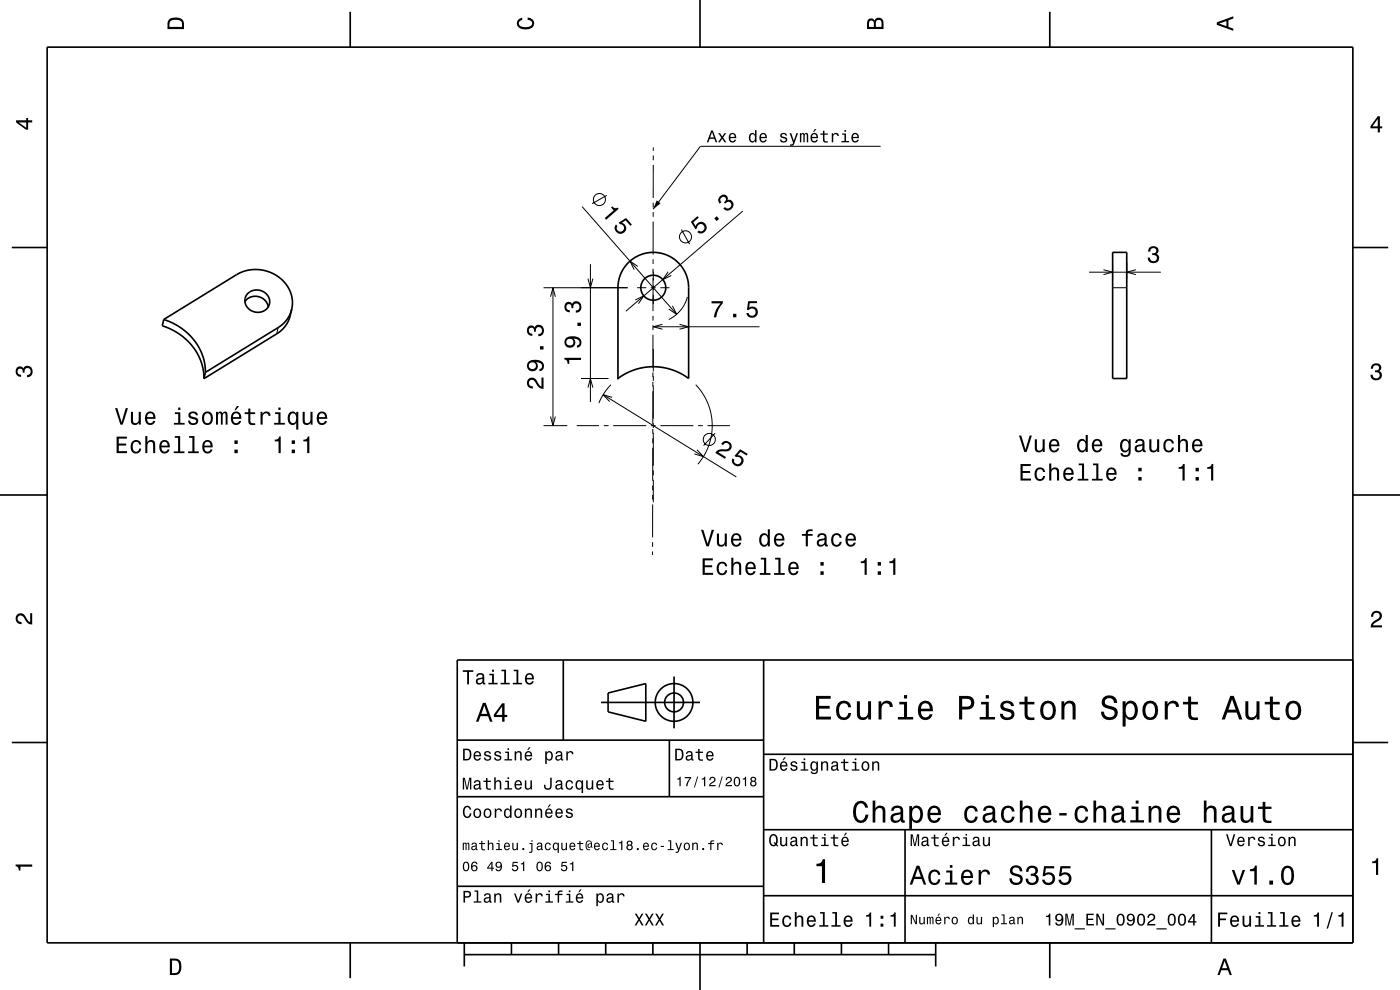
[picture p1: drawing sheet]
<svg xmlns="http://www.w3.org/2000/svg" width="297mm" height="210mm" viewBox="0 0 297 210" stroke-linecap="round" stroke-linejoin="round" font-family="sans-serif">
<g fill="none" stroke="#000" stroke-width=".21">
<path d="M138.6 35v7M138.6 33v1M138.6 31.3v.7M186.8 31h-38.2l-10 13.4M123.5 43.8l20 22.9M124.7 59.1l.6 1.9 .5-1.9M125.3 56v29.3M128.7 41.4l-3.1 1.8M135.3 56.5l-1.7-1.1 .9 1.8M138.5 59v7M138.5 57v1M138.5 55v1"/>
<path d="M138.6 47v7M138.6 45v1M138.6 43v1M138.6 57.6v1.9M141.7 57.7l-1.1 1.6 1.8-.9M144.6 48.7l1.7 3.1M157.6 44.8l-24.8 21.2M231 57.7h15.3M234.1 57.2l1.9 .5-1.9 .6M236 55.7v3.3M239 55.7v3.3M241 57.2l-2 .5 2 .6"/>
<path d="M59 69.5l-.3 1.3M115.3 61h17.8M116.8 63l.5-2 .5 2M117.3 61v29.3M134.8 63.6l1.8-.8-1.2 1.6M135.1 61h2M138.1 61h1M138.5 79v1M138.5 71v7M138.5 69v1M138.5 67v1M138.6 60.5v1"/>
<path d="M138.6 62.5v2M138.6 74v4.8M138.6 79.8v1M138.6 69.3h22.5M140.1 61h1.9M140.5 68.8l-1.9 .5 1.9 .5M142.7 64.9l.8 1.8-1.6-1.1M144.2 68.8l1.9 .5-1.9 .5M145.8 63a7.5 7.5 0 0 1-3.9 4.8M236 61h3M115.3 90.3h5M116.8 88.4l.5 1.9 .5-1.9"/>
<path d="M122.3 90.3h4.8M123.3 80.3h5.8M124.7 82.2l.6-1.9 .5 1.9M128 83.7l28.2 17.5M128.1 90.3h1M129.6 81.6a12.5 12.5 0 0 0-2.6 3.9M129.9 84.3l-1.9-.6 1.3 1.5M130.1 90.3h7M138.1 90.3h1M138.5 95v7M138.5 93v1M138.5 91v1"/>
<path d="M138.5 83v7M138.5 81v1M138.6 81.8v7M138.6 89.8v1M138.6 91.8v7M138.6 99.8v1M140.1 90.3h7M147.6 81.6a12.5 12.5 0 0 1 .4 16.9M147.9 95.4l1.3 1.5-1.9-.6M148.1 90.3h1M150.1 90.3h4.7M151.7 91.9l-2.4 2.6"/>
<path d="M138.4 117v.7M138.4 115v1M138.5 107l-.1 7M138.5 105v1M138.5 103v1M138.6 101.8v4.7"/>
<circle cx="127.2" cy="42.3" r="1.28"/>
<circle cx="145.4" cy="50.2" r="1.28"/>
<circle cx="150.5" cy="93.2" r="1.28"/>
</g>
<g fill="none" stroke="#000" stroke-width=".35">
<path d="M10 10h277v190h-277zM74.3 2.5v7.5M148.5 0v10M222.7 2.5v7.5M2.5 52.5h7.5M133.2 55.8a7.5 7.5 0 0 1 8.2-1.7 7.5 7.5 0 0 1 4.7 6.9v19.3l-.2-.2a12.5 12.5 0 0 0-14.8 .2v-19.3a7.5 7.5 0 0 1 2.1-5.2zM236 53.5h3v26.8h-3zM287 52.5h7.5M34.7 67.8l-.3 1.3 2.4 1 1.7 1.1 1.4 1.2 1.4 1.7 .8 1.4 .6 1.5 .5 1.8 .1 1.5M34.7 67.8l2 .7 1.7 1 1.5 1.3 1.3 1.4 1 1.5 .8 1.7 .4 1.8 .2 1.8M43.6 79l-.3 1.3M52 64a2.76 2.76 0 0 1 2.8-1.1 2.76 2.76 0 0 1 2.1 2.2"/>
<path d="M52.6 62.2a2.68 2.68 0 0 1 3.2-.4 2.68 2.68 0 0 1 1.3 3 2.65 2.65 0 0 1-3.3 1.3 2.65 2.65 0 0 1-1.7-3.2zM61.9 65.6a6.3 6.3 0 0 1-2.9 3.9l-15.4 9.5M61.9 65.6a7.4 7.4 0 0 0-7.8-8.4 7.7 7.7 0 0 0-3.9 1.1l-15.5 9.5M61.9 65.6l-.3 1.3a6.2 6.2 0 0 1-2.9 3.9l-15.4 9.5M0 105h10M287 105h10M119.5 140v17M162 140v60M287 140h-190v60M2.5 157.5h7.5M97 157h65M127.5 149h21"/>
<path d="M129 147l8-2v8l-8-2zM142 157v12M143 143.5v11M287 157.5h7.5M97 169h65M162 176h125M162 160h125M192 176v24M257 176v24M97 188h65M162 190h125M74.3 200v7.5"/>
<path d="M98.5 202.5h100M98.5 200v5M108.5 200v2.5M118.5 200v2.5M128.5 200v2.5M138.5 200v2.5M148.5 200v10M158.5 200v2.5M168.5 200v2.5M178.5 200v2.5M188.5 200v2.5M198.5 200v5"/>
<path d="M222.7 200v7.5"/>
<circle cx="138.6" cy="61" r="2.65"/>
<circle cx="143" cy="149" r="2"/>
<circle cx="143" cy="149" r="4"/>
</g>
<g fill="#000">
<path d="M36 4a2.18 2.18 0 0 0-.5 2.2h3.5v-1.2a1.43 1.43 0 0 0-1.7-1.3zM36.3 4.4a2.15 2.15 0 0 1 2.2 .3l.1 1h-2.6v-1z" fill-rule="evenodd"/>
<path d="M109.9 4.2l.9-.4v.4a.7 .7 0 0 0-.7 .5 .7 .7 0 0 0 .3 .8 1.7 1.7 0 0 0 2.5-.5 .9 .9 0 0 0-1-.8v-.5a1.24 1.24 0 0 1 1.4 1.1 1.24 1.24 0 0 1-1 1.4 2.22 2.22 0 0 1-2.5-.7l-.2-.5z" fill-rule="evenodd"/>
<path d="M184.2 4.2l-.3 .7v1.3h3.5v-1.3a.98 .98 0 0 0-.7-1.1 .98 .98 0 0 0-1.2 .6 .84 .84 0 0 0-1.3-.2zM184.5 4.5a.54 .54 0 0 1 .6-.1 .54 .54 0 0 1 .3 .6v.7h-1zM185.9 4.4a.62 .62 0 0 1 .8-.1 .62 .62 0 0 1 .3 .6v.8h-1.2z" fill-rule="evenodd"/>
<path d="M258.1 4.7v.6l3.5 1.2v-.4l-1-.4v-1.4l1-.4v-.4zM258.6 5l1.6-.5v1z" fill-rule="evenodd"/>
<path d="M3.4 25.5v.5l2.1 1.5h.5v-1.5h.8v-.5h-.8v-.5h-.4v.5zM4 26h1.6v1.1z" fill-rule="evenodd"/>
<path d="M150.9 27.7l-.9 2.5h.3l.3-.8h.9l.3 .8h.3l-.9-2.5zM151.1 28l.3 1.1h-.7zM152.4 28.2l.6 1-.7 1h.4l.5-.8 .5 .8h.4l-.7-1 .7-1h-.4l-.5 .8-.5-.8zM154.8 28.5a1.04 1.04 0 0 0-.2 1.1 1.04 1.04 0 0 0 1.1 .6l.5-.6h-.4l-.4 .4a.54 .54 0 0 1-.5-.7h1.3a.83 .83 0 0 0-.4-1 .83 .83 0 0 0-1 .2zM155.1 28.6l.1-.1a.47 .47 0 0 1 .5 .1 .47 .47 0 0 1 .2 .4h-1zM159.1 28.5a1.06 1.06 0 0 0-.2 1.1 1.06 1.06 0 0 0 .9 .6l.4-.3v.3h.3v-2.6h-.3v.9a.63 .63 0 0 0-1.1 0zM159.3 28.7a.44 .44 0 0 1 .5-.2 .44 .44 0 0 1 .3 .4 .65 .65 0 0 1 .1 .7 .65 .65 0 0 1-.7 .3l-.3-.4zM161.3 28.5a1.04 1.04 0 0 0-.2 1.1 1.04 1.04 0 0 0 1.1 .6l.5-.6h-.4l-.4 .4a.54 .54 0 0 1-.5-.7h1.3a.83 .83 0 0 0-.4-1 .83 .83 0 0 0-1 .2zM161.6 28.6l.1-.1a.47 .47 0 0 1 .5 .1 .47 .47 0 0 1 .2 .4h-1zM165.7 28.3l-.1 .2a.68 .68 0 0 0 .8 .9l.2 .1a.43 .43 0 0 1-.3 .5 .43 .43 0 0 1-.5-.4h-.3a.74 .74 0 0 0 .9 .7 .74 .74 0 0 0 .5-1.1l-1-.3a.38 .38 0 0 1 .3-.5 .38 .38 0 0 1 .4 .4h.4a.77 .77 0 0 0-1.3-.5zM167.5 28.2l.7 2.1-.1 .3h-.5v.3a.63 .63 0 0 0 .9-.5l.8-2.2h-.3l-.6 1.6-.5-1.6zM169.7 28.2v2h.3v-1.3l.1-.4h.2l.1 .2v1.5h.3v-1.5l.3-.3 .2 .4v1.4h.2v-1.4a.5 .5 0 0 0-.3-.6l-.4 .3-.4-.3-.3 .3v-.3zM172.9 27.4l-.4 .6h.2l.5-.6zM172.2 28.5a1.04 1.04 0 0 0-.2 1.1 1.04 1.04 0 0 0 1 .6l.5-.6h-.3l-.4 .4a.54 .54 0 0 1-.5-.7h1.2a.83 .83 0 0 0-.3-1 .83 .83 0 0 0-1 .2zM172.4 28.6l.2-.1a.48 .48 0 0 1 .5 .1 .48 .48 0 0 1 .1 .4h-.9zM174.6 27.7v.6h-.6v.3h.6v1.3a.75 .75 0 0 0 1 .3v-.2a.49 .49 0 0 1-.7-.3v-1.1h.7v-.3h-.7v-.6zM176.4 28.2v2h.4v-1.1a.47 .47 0 0 1 .2-.6 .47 .47 0 0 1 .6 .2v.2h.4a.64 .64 0 0 0-.5-.7 .64 .64 0 0 0-.8 .4v-.4zM178.7 28.3v.3h.5v1.3h-.7v.3h1.6v-.3h-.6v-1.6zM179.1 27.6v.4h.4v-.4zM180.8 28.5a1.04 1.04 0 0 0-.1 1.1 1.04 1.04 0 0 0 1 .6l.5-.6h-.3a.49 .49 0 0 1-.7 .3 .49 .49 0 0 1-.3-.6h1.3a.83 .83 0 0 0-.3-1 .83 .83 0 0 0-1.1 .2zM181.1 28.6l.1-.1a.48 .48 0 0 1 .5 .1 .48 .48 0 0 1 .2 .4h-1z" fill-rule="evenodd"/>
<path d="M292.3 24.7l-1.6 2.1v.4h1.6v.9h.4v-.9h.5v-.4h-.5v-2.1zM292.3 25.2v1.6h-1.1z" fill-rule="evenodd"/>
<path d="M129.6 44l.6 .6-1.9 1.7 .3 .3 2.6-2.3-.2-.3a.77 .77 0 0 1-1.1-.2zM130.7 47.6a1.21 1.21 0 0 0 .2 1.8 1.21 1.21 0 0 0 1.8-.4 1.21 1.21 0 0 0-.8-1.7l.8-.5 1 1.1 .4-.3-1.3-1.4-1.6 1 .3 .3a.79 .79 0 0 1 .9 .8 .79 .79 0 0 1-.8 .8 .79 .79 0 0 1-.7-.9l.1-.2z" fill-rule="evenodd"/>
<path d="M139.3 42.5l.8 .6-1.5 1.3z" fill-rule="evenodd"/>
<path d="M146.6 47.1l1 1.6 .3-.3a.8 .8 0 0 1 .8-1 .8 .8 0 0 1 .7 1 .8 .8 0 0 1-1.1 .5l-.4 .3a1.21 1.21 0 0 0 1.8-.2 1.21 1.21 0 0 0-.4-1.7 1.21 1.21 0 0 0-1.7 .7l-.5-.8 1.1-1-.2-.4zM151.5 46.3l.5 .6 .6-.5-.5-.5zM152.8 41.6a1.05 1.05 0 0 0-.1 1.6l.3-.3a.62 .62 0 0 1-.2-.8 .62 .62 0 0 1 .8-.3 .62 .62 0 0 1 .3 .8l-.3 .3 .2 .3a.72 .72 0 0 1 1-.3 .72 .72 0 0 1 .3 1 .72 .72 0 0 1-1 .2l-.3-.2-.4 .3a1.18 1.18 0 0 0 2-.1 1.18 1.18 0 0 0-.8-1.7h-.2a.9 .9 0 0 0-.5-1.1 .9 .9 0 0 0-1.1 .3z" fill-rule="evenodd"/>
<path d="M243.9 52.5a1.08 1.08 0 0 1 1.3-.2 1.08 1.08 0 0 1 .5 1.3l-.4 .3a1.06 1.06 0 0 1 .6 1.2 1.06 1.06 0 0 1-1.2 .7 1.1 1.1 0 0 1-1.2-1.2h.4a.71 .71 0 0 0 1 .8 .71 .71 0 0 0 .1-1.3h-.6v-.4a.61 .61 0 0 0 .8-.3 .61 .61 0 0 0-.2-.8 .61 .61 0 0 0-.8 .2l-.2 .6h-.4z" fill-rule="evenodd"/>
<path d="M119.7 75.9v.3a.78 .78 0 0 1 .7 1h.4v-.8h2.5v-.5zM120.2 71.6a1.17 1.17 0 0 0-.3 1.7 1.17 1.17 0 0 0 1.7 .2 1.17 1.17 0 0 0 .1-1.7 1.02 1.02 0 0 1 1.2 .8 .56 .56 0 0 1-.5 .7v.4a1.18 1.18 0 0 0 .9-1.2 1.18 1.18 0 0 0-1.1-1.1 2.88 2.88 0 0 0-2 .2zM120.1 72.5a.75 .75 0 0 1 1.5 0 .75 .75 0 0 1-1.5 0zM122.5 68.4v.7h.8v-.7zM120 64.3a1.17 1.17 0 0 0-.2 1.3 1.17 1.17 0 0 0 1.1 .6v-.4a.62 .62 0 0 1-.8-.3 .62 .62 0 0 1 .3-.8 .62 .62 0 0 1 .8 .2v.5h.4a.72 .72 0 0 1 .5-1 .72 .72 0 0 1 .9 .5 .72 .72 0 0 1-.5 .9l-.3 .1v.4a1.18 1.18 0 0 0 1.1-1.5 1.18 1.18 0 0 0-1.8-.6l-.1 .3a.86 .86 0 0 0-1.4-.2z" fill-rule="evenodd"/>
<path d="M150.9 63.9v.5h2a5.2 5.2 0 0 0-1.5 2.9h.5a5.3 5.3 0 0 1 1.4-3v-.4zM155.5 66.6v.7h.7v-.7zM158.7 63.9l-.2 1.8h.4a.79 .79 0 0 1 1.1-.1 .79 .79 0 0 1 .1 1.1 .79 .79 0 0 1-1.2-.1l-.1-.2h-.5a1.21 1.21 0 0 0 1.5 1.1 1.21 1.21 0 0 0 .9-1.7 1.21 1.21 0 0 0-1.8-.6l.2-.9h1.5v-.4z" fill-rule="evenodd"/>
<path d="M291.1 77.4a1.08 1.08 0 0 1 1.4-.2 1.08 1.08 0 0 1 .4 1.2l-.3 .3a1.06 1.06 0 0 1 .5 1.3 1.06 1.06 0 0 1-1.2 .7 1.1 1.1 0 0 1-1.2-1.2h.5a.71 .71 0 0 0 1 .8 .71 .71 0 0 0 .1-1.3h-.6v-.4a.61 .61 0 0 0 .8-.3 .61 .61 0 0 0-.2-.8 .61 .61 0 0 0-.9 .2l-.1 .5h-.5z" fill-rule="evenodd"/>
<path d="M3.6 78a.86 .86 0 0 1 1.4 .2 1.06 1.06 0 0 1 1.2-.6 1.06 1.06 0 0 1 .7 1.2 1.1 1.1 0 0 1-1.2 1.2v-.4a.71 .71 0 0 0 .8-1 .71 .71 0 0 0-1.3-.1v.6h-.4a.61 .61 0 0 0-.3-.8 .61 .61 0 0 0-.8 .2 .61 .61 0 0 0 .2 .8l.6 .2v.4a1.15 1.15 0 0 1-1.2-.6 1.15 1.15 0 0 1 .3-1.3z" fill-rule="evenodd"/>
<path d="M24.7 92.6v3.5h2.3v-.4h-1.8v-1.2h1.6v-.4h-1.6v-1.1h1.7v-.4zM28 93.7a1.53 1.53 0 0 0 .9 2.5 1.07 1.07 0 0 0 1.1-1h-.5a.67 .67 0 0 1-.6 .6 .67 .67 0 0 1-.7-.6 1.11 1.11 0 0 1 .7-1.5 .6 .6 0 0 1 .6 .6h.4a1.09 1.09 0 0 0-.7-1 1.09 1.09 0 0 0-1.2 .4zM30.8 92.5v3.6h.5v-1.5a.64 .64 0 0 1 .4-.8 .64 .64 0 0 1 .8 .3v2h.4v-1.8a.88 .88 0 0 0-.6-.9 .88 .88 0 0 0-1 .4v-1.3zM34.1 93.7a1.54 1.54 0 0 0 .8 2.5 1.06 1.06 0 0 0 1.1-.9h-.5l-.2 .4-.4 .1a.76 .76 0 0 1-.7-.9h1.8a1.16 1.16 0 0 0-.5-1.4 1.16 1.16 0 0 0-1.4 .2zM34.4 93.9a.66 .66 0 0 1 .8-.1 .66 .66 0 0 1 .4 .7h-1.4zM37.1 92.5v.4h.7v2.8h-.9v.4h2.2v-.4h-.9v-3.2zM40.1 92.5v.4h.7v2.8h-.9v.4h2.3v-.4h-.9v-3.2zM43.2 93.7a1.54 1.54 0 0 0 .8 2.5 1.05 1.05 0 0 0 1.1-.9h-.5l-.2 .4-.4 .1a.76 .76 0 0 1-.6-.9h1.7a1.16 1.16 0 0 0-.5-1.4 1.16 1.16 0 0 0-1.4 .2zM43.5 93.9a.66 .66 0 0 1 .8-.1 .66 .66 0 0 1 .4 .7h-1.3zM49.7 95.4v.7h.7v-.7zM49.7 93.4v.8h.7v-.8z" fill-rule="evenodd"/>
<path d="M24.4 86.6l1.1 3.5h.5l1.1-3.5h-.4l-.9 2.9-.9-2.9zM27.8 87.4v1.7a.89 .89 0 0 0 .6 1 .89 .89 0 0 0 1-.4v.4h.5v-2.7h-.5v1.5a.65 .65 0 0 1-.4 .8 .65 .65 0 0 1-.8-.3v-2zM31.1 87.7a1.54 1.54 0 0 0 .7 2.5 1.06 1.06 0 0 0 1.1-.9h-.4l-.2 .4-.4 .1a.76 .76 0 0 1-.7-1h1.8a1.16 1.16 0 0 0-.5-1.3 1.16 1.16 0 0 0-1.4 .2zM31.4 87.9a.66 .66 0 0 1 .8-.2 .66 .66 0 0 1 .3 .8h-1.3zM37.1 87.5v.3h.7v1.9h-.9v.4h2.3v-.4h-1v-2.2zM37.8 86.5v.5h.5v-.5zM40.2 87.5a.76 .76 0 0 0-.2 .8 .76 .76 0 0 0 .7 .5l.9 .4a.63 .63 0 0 1-.6 .6 .63 .63 0 0 1-.7-.6h-.4a1.07 1.07 0 0 0 1.2 1 1.07 1.07 0 0 0 .9-1.2l-.4-.4-1.1-.3a.54 .54 0 0 1 .4-.7 .54 .54 0 0 1 .7 .5h.4a1.03 1.03 0 0 0-.7-.9 1.03 1.03 0 0 0-1.1 .3zM43.1 87.7a1.53 1.53 0 0 0 .9 2.5 1.48 1.48 0 0 0 1.2-1.5 1.48 1.48 0 0 0-1.2-1.4l-.5 .1zM43.5 87.9a.67 .67 0 0 1 .7-.2 .67 .67 0 0 1 .5 .6 1.11 1.11 0 0 1-.7 1.5 1.17 1.17 0 0 1-.5-1.9zM45.8 87.4v2.7h.4v-1.8l.3-.6h.2l.1 .2 .1 2.2h.3l.1-2.1 .3-.4 .2 .2 .1 .4v1.9h.4v-1.9a.69 .69 0 0 0-.6-.9l-.5 .4-.2-.3-.3-.1-.5 .4v-.3zM50.2 86.1l-.5 .9h.3l.7-.9zM49.3 87.7a1.54 1.54 0 0 0 .8 2.5 1.06 1.06 0 0 0 1.1-.9h-.5l-.2 .4-.4 .1a.76 .76 0 0 1-.7-1h1.8a1.16 1.16 0 0 0-.5-1.3 1.16 1.16 0 0 0-1.4 .2zM49.6 87.9a.66 .66 0 0 1 .8-.2 .66 .66 0 0 1 .3 .8h-1.3zM52.7 86.7v.8h-.8v.3h.8v1.8a1.05 1.05 0 0 0 1.4 .5v-.3a.68 .68 0 0 1-1-.4v-1.6h1v-.3h-1v-.8zM55.3 87.4v2.7h.4v-1.6a.67 .67 0 0 1 .4-.8 .67 .67 0 0 1 .8 .3v.2h.5a.89 .89 0 0 0-.7-.9 .89 .89 0 0 0-1 .5v-.4zM58.4 87.5v.3h.7v1.9h-1v.4h2.3v-.4h-.9v-2.2zM59 86.5v.5h.5v-.5zM61.3 87.7a1.57 1.57 0 0 0 .8 2.5l.4-.1 .3-.4v1.4h.5v-3.7h-.5v.4l-.1-.2a.88 .88 0 0 0-1.4 .1zM61.7 87.9a.62 .62 0 0 1 .6-.2 .62 .62 0 0 1 .5 .6 1.12 1.12 0 0 1-.7 1.5 1.19 1.19 0 0 1-.4-1.9zM64.2 87.4v1.7a.89 .89 0 0 0 .6 1 .89 .89 0 0 0 1.1-.4v.4h.4v-2.7h-.4v1.5a.65 .65 0 0 1-.4 .8 .65 .65 0 0 1-.8-.3l-.1-2zM67.5 87.7a1.54 1.54 0 0 0 .8 2.5 1.06 1.06 0 0 0 1.1-.9h-.5l-.2 .4-.4 .1a.76 .76 0 0 1-.7-1h1.8a1.16 1.16 0 0 0-.5-1.3 1.16 1.16 0 0 0-1.4 .2zM67.8 87.9a.66 .66 0 0 1 .8-.2 .66 .66 0 0 1 .4 .8h-1.4z" fill-rule="evenodd"/>
<path d="M58.3 93.3v.3h.8v2.5h.5v-3.5h-.4a.77 .77 0 0 1-.9 .7zM61.9 95.4v.7h.7v-.7zM61.9 93.4v.8h.7v-.8zM64.4 93.3v.3h.8v2.5h.4v-3.5h-.3a.77 .77 0 0 1-.9 .7z" fill-rule="evenodd"/>
<path d="M112.1 80.4a1.2 1.2 0 0 0-.2 1.3 1.2 1.2 0 0 0 1.2 .7v-.4a.71 .71 0 0 1-.9-.6 .71 .71 0 0 1 .5-.8 .71 .71 0 0 1 .9 .5 1.81 1.81 0 0 0 1.7 1.4v-2.4h-.4v1.9a2.23 2.23 0 0 1-1.2-1.5 1.11 1.11 0 0 0-1.6-.1zM112.2 76.6a1.18 1.18 0 0 0-.3 1.6 1.18 1.18 0 0 0 1.5 .5 1.18 1.18 0 0 0 .6-1.5l-.3-.4a1.02 1.02 0 0 1 1.3 .8 .56 .56 0 0 1-.6 .7v.4a1.18 1.18 0 0 0 1-1.2 1.18 1.18 0 0 0-1.1-1.1 2.87 2.87 0 0 0-2.1 .2zM112.2 77.5a.75 .75 0 0 1 1.5 0 .75 .75 0 0 1-1.5 0zM114.6 73.4v.7h.7v-.7zM112 69.3a1.17 1.17 0 0 0-.2 1.3 1.17 1.17 0 0 0 1.1 .6v-.4a.62 .62 0 0 1-.7-.3 .62 .62 0 0 1 .2-.8 .62 .62 0 0 1 .9 .2v.5h.4a.72 .72 0 0 1 .4-1 .72 .72 0 0 1 .9 .5 .72 .72 0 0 1-.5 .9l-.3 .1v.4a1.18 1.18 0 0 0 1.2-1.5 1.18 1.18 0 0 0-1.8-.6l-.2 .3a.86 .86 0 0 0-1.4-.2z" fill-rule="evenodd"/>
<path d="M130.9 80.1h.4v.4h-.4z" fill-rule="evenodd"/>
<path d="M153.4 93.7l-.4 .5 .4 .2a.7 .7 0 0 1 .9-.4 .7 .7 0 0 1 .4 .9 .7 .7 0 0 1-.8 .4 1.81 1.81 0 0 0-2.2 .8l2.1 1.2 .2-.3-1.6-1a2.24 2.24 0 0 1 1.9-.3 1.14 1.14 0 0 0 .8-1.6 1.14 1.14 0 0 0-1.7-.4zM157 95.3l-1.2 1.4 .4 .2a.79 .79 0 0 1 1 .5 .79 .79 0 0 1-.5 1 .79 .79 0 0 1-1-.7l.1-.2-.4-.3a1.21 1.21 0 0 0 .7 1.7 1.21 1.21 0 0 0 1.6-.9 1.21 1.21 0 0 0-1.2-1.4l.6-.8 1.3 .8 .2-.3z" fill-rule="evenodd"/>
<path d="M216.2 92.4l1.1 3.5h.5l1.1-3.5h-.5l-.8 3-1-3zM219.5 93.2v1.8a.89 .89 0 0 0 .6 .9 .89 .89 0 0 0 1.1-.4v.4h.4v-2.7h-.4v1.5a.65 .65 0 0 1-.4 .8 .65 .65 0 0 1-.8-.3v-2zM222.8 93.5a1.54 1.54 0 0 0 .8 2.5 1.07 1.07 0 0 0 1.1-.9h-.4l-.3 .4-.3 .1a.76 .76 0 0 1-.7-.9h1.7a1.17 1.17 0 0 0-.4-1.4 1.17 1.17 0 0 0-1.5 .2zM223.2 93.7a.66 .66 0 0 1 .8-.1 .66 .66 0 0 1 .3 .7h-1.3zM228.8 93.5a1.58 1.58 0 0 0 .7 2.5l.5-.1 .3-.4v.4h.5v-3.6h-.5v1.3a.89 .89 0 0 0-1.5-.1zM229.1 93.8a.62 .62 0 0 1 .7-.3 .62 .62 0 0 1 .5 .6 1.12 1.12 0 0 1-.7 1.5 1.19 1.19 0 0 1-.5-1.8zM231.9 93.5a1.54 1.54 0 0 0 .8 2.5 1.07 1.07 0 0 0 1.1-.9h-.4l-.3 .4-.3 .1a.76 .76 0 0 1-.7-.9h1.7a1.16 1.16 0 0 0-.4-1.4 1.16 1.16 0 0 0-1.5 .2zM232.3 93.7a.66 .66 0 0 1 .8-.1 .66 .66 0 0 1 .3 .7h-1.3zM237.9 93.5a1.58 1.58 0 0 0 .7 2.5l.5-.1 .3-.4a.73 .73 0 0 1-.3 1 .73 .73 0 0 1-1-.4h-.4a1.1 1.1 0 0 0 1.3 .9 1.1 1.1 0 0 0 .9-1.2v-2.6h-.5v.4l-.3-.4a.89 .89 0 0 0-1.2 .3zM238.2 93.8a.63 .63 0 0 1 .7-.3 .63 .63 0 0 1 .5 .6 1.11 1.11 0 0 1-.7 1.5 1.2 1.2 0 0 1-.5-1.8zM241.1 93.3l-.3 .7h.4a.55 .55 0 0 1 .7-.6 .55 .55 0 0 1 .4 .8l-.2 .1a1 1 0 0 0-1.1 .2 1 1 0 0 0-.2 1 .94 .94 0 0 0 1.6 0l.1 .3 .6 .1v-.3l-.3-.1v-.2v-1.4a1.02 1.02 0 0 0-.7-.8 1.02 1.02 0 0 0-1 .2zM241.3 94.8l1.1-.3a.77 .77 0 0 1-.2 .9 .77 .77 0 0 1-.9 .1l-.1-.4zM243.8 93.2v1.8a.89 .89 0 0 0 .6 .9 .89 .89 0 0 0 1.1-.4v.4h.4v-2.7h-.4v1.5a.65 .65 0 0 1-.4 .8 .65 .65 0 0 1-.8-.3v-2zM247.1 93.5a1.53 1.53 0 0 0 .8 2.5 1.06 1.06 0 0 0 1.1-1.1h-.4a.67 .67 0 0 1-.6 .7 .67 .67 0 0 1-.7-.6 1.11 1.11 0 0 1 .6-1.5 .59 .59 0 0 1 .7 .6h.4a1.09 1.09 0 0 0-.7-1 1.09 1.09 0 0 0-1.2 .4zM249.9 92.3v3.6h.4v-1.6a.63 .63 0 0 1 .6-.8 .63 .63 0 0 1 .7 .7v1.7h.4v-1.8a.88 .88 0 0 0-.6-1 .88 .88 0 0 0-1.1 .5v-1.3zM253.2 93.5a1.54 1.54 0 0 0 .8 2.5 1.07 1.07 0 0 0 1.1-.9h-.5l-.2 .4-.4 .1a.76 .76 0 0 1-.7-.9h1.8a1.17 1.17 0 0 0-.5-1.4 1.17 1.17 0 0 0-1.4 .2zM253.5 93.7a.66 .66 0 0 1 .8-.1 .66 .66 0 0 1 .3 .7h-1.3z" fill-rule="evenodd"/>
<path d="M148.7 112.4l1.2 3.5h.5l1.1-3.5h-.5l-.9 3-.9-3zM152.1 113.2v1.8a.89 .89 0 0 0 .6 .9 .89 .89 0 0 0 1.1-.4v.4h.4v-2.7h-.5v1.5a.65 .65 0 0 1-.3 .8 .65 .65 0 0 1-.8-.3l-.1-2zM155.4 113.5a1.54 1.54 0 0 0 .8 2.5 1.06 1.06 0 0 0 1.1-.9h-.5l-.2 .4-.4 .1a.76 .76 0 0 1-.7-.9h1.8a1.17 1.17 0 0 0-.5-1.4 1.17 1.17 0 0 0-1.4 .2zM155.7 113.7a.66 .66 0 0 1 .8-.1 .66 .66 0 0 1 .3 .7h-1.3zM161.3 113.5a1.58 1.58 0 0 0 .8 2.5l.4-.1 .4-.4v.4h.4v-3.6h-.4v1.3a.9 .9 0 0 0-1.6-.1zM161.7 113.8a.62 .62 0 0 1 .7-.3 .62 .62 0 0 1 .4 .6 1.12 1.12 0 0 1-.6 1.5 1.19 1.19 0 0 1-.5-1.8zM164.5 113.5a1.54 1.54 0 0 0 .8 2.5 1.06 1.06 0 0 0 1.1-.9h-.5l-.2 .4-.4 .1a.76 .76 0 0 1-.7-.9h1.8a1.16 1.16 0 0 0-.5-1.4 1.16 1.16 0 0 0-1.4 .2zM164.8 113.7a.66 .66 0 0 1 .8-.1 .66 .66 0 0 1 .4 .7h-1.4zM170.1 113.3v.4h.8v2.2h.5v-2.2h1v-.4h-1v-.4l.3-.2h.7v-.4a1.04 1.04 0 0 0-1.5 .7v.3zM173.6 113.3l-.2 .7h.4a.55 .55 0 0 1 .7-.6 .55 .55 0 0 1 .3 .8l-.2 .1a1 1 0 0 0-1 .2 1 1 0 0 0-.3 1 .93 .93 0 0 0 1.7 0l.1 .3 .5 .1v-.3l-.2-.1v-1.6a1.02 1.02 0 0 0-1.8-.6zM173.8 114.8l1.1-.3a.77 .77 0 0 1-.2 .9 .77 .77 0 0 1-.9 .1l-.1-.4zM176.6 113.5a1.53 1.53 0 0 0 .9 2.5 1.06 1.06 0 0 0 1.1-1.1h-.5a.67 .67 0 0 1-.6 .7 .67 .67 0 0 1-.7-.6 1.11 1.11 0 0 1 .7-1.5 .6 .6 0 0 1 .6 .6h.5a1.09 1.09 0 0 0-.8-1 1.09 1.09 0 0 0-1.2 .4zM179.7 113.5a1.54 1.54 0 0 0 .8 2.5 1.06 1.06 0 0 0 1-.9h-.4l-.2 .4-.4 .1a.76 .76 0 0 1-.7-.9h1.8a1.16 1.16 0 0 0-.5-1.4 1.16 1.16 0 0 0-1.4 .2zM180 113.7a.66 .66 0 0 1 .8-.1 .66 .66 0 0 1 .3 .7h-1.3z" fill-rule="evenodd"/>
<path d="M216.5 98.4v3.5h2.2v-.4h-1.7v-1.2h1.5v-.4h-1.5v-1h1.7v-.5zM219.8 99.5a1.53 1.53 0 0 0 .8 2.5 1.06 1.06 0 0 0 1.1-1h-.4a.67 .67 0 0 1-.6 .6 .67 .67 0 0 1-.7-.6 1.11 1.11 0 0 1 .6-1.5 .59 .59 0 0 1 .7 .6h.4a1.09 1.09 0 0 0-.8-.9 1.09 1.09 0 0 0-1.1 .3zM222.6 98.3v3.6h.4v-1.5a.63 .63 0 0 1 .5-.9 .63 .63 0 0 1 .7 .7v1.7h.5v-1.7a.88 .88 0 0 0-.6-1 .88 .88 0 0 0-1.1 .4v-1.3zM225.8 99.5a1.54 1.54 0 0 0 .8 2.5 1.06 1.06 0 0 0 1.1-.8h-.4l-.2 .3-.4 .1a.76 .76 0 0 1-.7-.9h1.8a1.16 1.16 0 0 0-.5-1.4 1.16 1.16 0 0 0-1.5 .2zM226.2 99.7a.66 .66 0 0 1 .8-.1 .66 .66 0 0 1 .3 .7h-1.3zM228.8 98.3v.4h.7v2.9h-.9v.3h2.3v-.3h-.9v-3.3zM231.9 98.3v.4h.7v2.9h-.9v.3h2.2v-.3h-.9v-3.3zM235 99.5a1.55 1.55 0 0 0 .8 2.5 1.07 1.07 0 0 0 1-.8h-.4l-.2 .3-.4 .1a.76 .76 0 0 1-.7-.9h1.8a1.17 1.17 0 0 0-.5-1.4 1.17 1.17 0 0 0-1.4 .2zM235.3 99.7a.66 .66 0 0 1 .8-.1 .66 .66 0 0 1 .3 .7h-1.3zM241.5 101.2v.7h.7v-.7zM241.5 99.2v.8h.7v-.8z" fill-rule="evenodd"/>
<path d="M250 99.1v.3h.9v2.5h.4v-3.5h-.3a.77 .77 0 0 1-1 .7zM253.6 101.2v.7h.7v-.7zM253.6 99.2v.8h.7v-.8zM256.1 99.1v.3h.8v2.5h.5v-3.5h-.4a.77 .77 0 0 1-.9 .7z" fill-rule="evenodd"/>
<path d="M3.6 130.4a1.22 1.22 0 0 1 2 .7l.4 .6 .4 .3v-1.9h.4v2.4a1.8 1.8 0 0 1-1.7-1.4 .71 .71 0 0 0-.9-.5 .71 .71 0 0 0-.5 .8 .71 .71 0 0 0 .9 .5v.5a1.18 1.18 0 0 1-1.2-.7 1.18 1.18 0 0 1 .2-1.3z" fill-rule="evenodd"/>
<path d="M149.1 118.4v3.5h2.2v-.4h-1.8v-1.2h1.6v-.4h-1.6v-1h1.7v-.5zM152.3 119.5a1.53 1.53 0 0 0 .9 2.5 1.06 1.06 0 0 0 1.1-1h-.5a.67 .67 0 0 1-.6 .6 .67 .67 0 0 1-.7-.6 1.11 1.11 0 0 1 .7-1.5 .6 .6 0 0 1 .6 .6h.5a1.09 1.09 0 0 0-.8-.9 1.09 1.09 0 0 0-1.2 .3zM155.1 118.3v3.6h.5v-1.5a.64 .64 0 0 1 .4-.8 .64 .64 0 0 1 .8 .3v2h.4v-1.7a.88 .88 0 0 0-.6-1 .88 .88 0 0 0-1 .4v-1.3zM158.4 119.5a1.54 1.54 0 0 0 .8 2.5 1.05 1.05 0 0 0 1.1-.8h-.4l-.3 .3-.3 .1a.76 .76 0 0 1-.7-.9h1.7a1.16 1.16 0 0 0-.5-1.4 1.16 1.16 0 0 0-1.4 .2zM158.8 119.7a.66 .66 0 0 1 .8-.1 .66 .66 0 0 1 .3 .7h-1.3zM161.4 118.3v.4h.7v2.9h-.9v.3h2.2v-.3h-.9v-3.3zM164.4 118.3v.4h.7v2.9h-.9v.3h2.3v-.3h-.9v-3.3zM167.5 119.5a1.54 1.54 0 0 0 .8 2.5 1.06 1.06 0 0 0 1.1-.8h-.4l-.3 .3-.3 .1a.76 .76 0 0 1-.7-.9h1.7a1.16 1.16 0 0 0-.4-1.4 1.16 1.16 0 0 0-1.5 .2zM167.9 119.7a.66 .66 0 0 1 .8-.1 .66 .66 0 0 1 .3 .7h-1.3zM174 121.2v.7h.7v-.7zM174 119.2v.8h.7v-.8z" fill-rule="evenodd"/>
<path d="M182.6 119.1v.3h.8v2.5h.5v-3.5h-.4a.77 .77 0 0 1-.9 .7zM186.2 121.2v.7h.7v-.7zM186.2 119.2v.8h.7v-.8zM188.7 119.1v.3h.8v2.5h.4v-3.5h-.3a.77 .77 0 0 1-.9 .7z" fill-rule="evenodd"/>
<path d="M291.2 129.9a1.18 1.18 0 0 1 1.9 .3 1.18 1.18 0 0 1-1 1.7l-.5 .3-.3 .5h1.9v.4h-2.4a1.8 1.8 0 0 1 1.4-1.8 .71 .71 0 0 0 .5-.8 .71 .71 0 0 0-.9-.5 .71 .71 0 0 0-.5 .8h-.4z" fill-rule="evenodd"/>
<path d="M98.2 158.8v2.5h.9a1.37 1.37 0 0 0 .7-2.2 1.56 1.56 0 0 0-1.6-.3zM98.6 159.1a.98 .98 0 0 1 1.1 .7 .98 .98 0 0 1-.6 1.2h-.5zM100.7 159.6a1.04 1.04 0 0 0-.2 1.2 1.04 1.04 0 0 0 1 .5l.5-.5h-.3l-.4 .3a.54 .54 0 0 1-.5-.7h1.3a.83 .83 0 0 0-.4-.9 .83 .83 0 0 0-1 .1zM100.9 159.7l.2-.1a.47 .47 0 0 1 .5 .1 .47 .47 0 0 1 .1 .5h-.9zM102.9 159.5l-.2 .1a.69 .69 0 0 0 .9 .9l.2 .1a.43 .43 0 0 1-.4 .5 .43 .43 0 0 1-.4-.4h-.3a.74 .74 0 0 0 .9 .7 .74 .74 0 0 0 .5-1l-1-.4a.38 .38 0 0 1 .3-.5 .38 .38 0 0 1 .4 .4h.3a.78 .78 0 0 0-1.2-.4zM105.1 159.5l-.2 .1a.69 .69 0 0 0 .9 .9l.2 .1a.43 .43 0 0 1-.4 .5 .43 .43 0 0 1-.5-.4h-.3a.74 .74 0 0 0 .9 .7 .74 .74 0 0 0 .5-1l-.9-.4a.38 .38 0 0 1 .3-.5 .38 .38 0 0 1 .4 .4h.3a.77 .77 0 0 0-1.2-.4zM107.2 159.4v.3h.5v1.3h-.7v.3h1.6v-.3h-.6v-1.6zM107.7 158.7v.4h.3v-.4zM109.2 159.4v1.9h.3v-1.1a.45 .45 0 0 1 .4-.6 .45 .45 0 0 1 .5 .5v1.2h.3v-1.3a.63 .63 0 0 0-.5-.7 .63 .63 0 0 0-.7 .4v-.3zM112.2 158.5l-.4 .6h.3l.5-.6zM111.5 159.6a1.04 1.04 0 0 0-.2 1.2 1.04 1.04 0 0 0 1.1 .5l.5-.5h-.3l-.5 .3a.54 .54 0 0 1-.5-.7h1.3a.83 .83 0 0 0-.4-.9 .83 .83 0 0 0-1 .1zM111.8 159.7l.1-.1a.48 .48 0 0 1 .5 .1 .48 .48 0 0 1 .2 .5h-1zM115.7 159.4v2.7h.3v-1.1a.66 .66 0 0 0 .7 .4 .66 .66 0 0 0 .5-.6 .91 .91 0 0 0 0-1.1 .91 .91 0 0 0-1-.3l-.2 .3v-.3zM116.1 159.8a.45 .45 0 0 1 .5-.2 .45 .45 0 0 1 .3 .4 .65 .65 0 0 1 .1 .8 .65 .65 0 0 1-.7 .2 .98 .98 0 0 1-.2-1.2zM118.1 159.5l-.2 .4h.3a.39 .39 0 0 1 .4-.3 .39 .39 0 0 1 .3 .5h-.1a.65 .65 0 0 0-1 .4 .65 .65 0 0 0 .6 .9l.6-.3 .1 .2h.4v-.2l-.2-.1v-1.1a.72 .72 0 0 0-.5-.6 .72 .72 0 0 0-.7 .2zM118.2 160.6l.8-.3a.55 .55 0 0 1-.2 .7 .55 .55 0 0 1-.6 0zM120.1 159.4v1.9h.4v-1.1a.47 .47 0 0 1 .2-.6 .47 .47 0 0 1 .6 .2v.2h.4a.64 .64 0 0 0-.5-.7 .64 .64 0 0 0-.8 .4v-.3z" fill-rule="evenodd"/>
<path d="M98.2 142.2v.3h.9v2.7h.4v-2.7h.9v-.3zM101.3 143l-.3 .5h.4a.47 .47 0 0 1 .5-.4 .47 .47 0 0 1 .4 .6l-.2 .1a.84 .84 0 0 0-1 .2 .84 .84 0 0 0 0 1.1 .9 .9 0 0 0 1.3-.2l.1 .2 .5 .1v-.3l-.3-.1v-1.3a.87 .87 0 0 0-1.4-.5zM101.4 144.3l.9-.3a.66 .66 0 0 1-.1 .7 .66 .66 0 0 1-.8 .1zM103.8 142.9v.3h.6v1.6h-.8v.4h2v-.4h-.8v-1.9zM104.4 142.1v.4h.4v-.4zM106.4 142.1v.3h.6v2.4h-.8v.4h1.9v-.4h-.7v-2.7zM109 142.1v.3h.6v2.4h-.8v.4h1.9v-.4h-.7v-2.7zM111.6 143.1a1.32 1.32 0 0 0 .7 2.1 .9 .9 0 0 0 .9-.7h-.3l-.2 .3-.4 .1a.65 .65 0 0 1-.6-.8h1.6a1 1 0 0 0-.4-1.2 1 1 0 0 0-1.3 .2zM111.9 143.3a.57 .57 0 0 1 .7-.1 .57 .57 0 0 1 .3 .6h-1.2z" fill-rule="evenodd"/>
<path d="M102.4 149.1l-1.4 4h.5l.4-1.2h1.6l.4 1.2h.6l-1.5-4zM102.7 149.7l.7 1.7h-1.3zM106.5 149.2l-1.7 2.4v.5h1.7v1h.5v-1h.6v-.5h-.6v-2.4zM106.5 149.9v1.7h-1.3z" fill-rule="evenodd"/>
<path d="M143.2 158.8v2.5h.9a1.37 1.37 0 0 0 .7-2.2 1.56 1.56 0 0 0-1.6-.3zM143.6 159.1a.98 .98 0 0 1 1.1 .7 .98 .98 0 0 1-.6 1.2h-.5zM145.7 159.5l-.2 .4h.3a.39 .39 0 0 1 .5-.3 .39 .39 0 0 1 .3 .5h-.2a.65 .65 0 0 0-.9 .4 .65 .65 0 0 0 .5 .9l.7-.3v.2h.4v-.2l-.1-.1-.1-1.1a.73 .73 0 0 0-.4-.6 .73 .73 0 0 0-.8 .2zM145.8 160.6l.8-.3a.55 .55 0 0 1-.1 .7 .55 .55 0 0 1-.7 0zM148.1 158.9v.5h-.5v.3h.5v1.3a.75 .75 0 0 0 1 .4v-.3a.48 .48 0 0 1-.7-.3v-1.1h.7v-.3h-.7v-.5zM150 159.6a1.04 1.04 0 0 0-.2 1.2 1.04 1.04 0 0 0 1.1 .5l.5-.5h-.4l-.4 .3a.54 .54 0 0 1-.5-.7h1.3a.83 .83 0 0 0-.4-.9 .83 .83 0 0 0-1 .1zM150.3 159.7l.1-.1a.48 .48 0 0 1 .5 .1 .48 .48 0 0 1 .2 .5h-1z" fill-rule="evenodd"/>
<path d="M173.1 147.6v5h3.2v-.6h-2.5v-1.7h2.2v-.6h-2.2v-1.5h2.4v-.6zM177.8 149.2a2.59 2.59 0 0 0 .5 3.4 1.58 1.58 0 0 0 2.3-1.4h-.6a.95 .95 0 0 1-.9 1 .95 .95 0 0 1-1-.9 1.59 1.59 0 0 1 .9-2.1 .85 .85 0 0 1 .9 .8h.7a1.56 1.56 0 0 0-1.1-1.3 1.56 1.56 0 0 0-1.7 .5zM181.8 148.8v2.5a1.27 1.27 0 0 0 .9 1.4 1.27 1.27 0 0 0 1.5-.7v.6h.6v-3.8h-.6v2.2a.92 .92 0 0 1-.6 1.1 .92 .92 0 0 1-1.2-.4v-2.9zM186.4 148.8v3.8h.6v-2.2a.95 .95 0 0 1 .5-1.1 .95 .95 0 0 1 1.2 .3l.1 .4h.6a1.28 1.28 0 0 0-1-1.4 1.28 1.28 0 0 0-1.4 .8v-.6zM190.8 148.9v.5h1v2.7h-1.3v.5h3.2v-.5h-1.3v-3.2zM191.8 147.4v.8h.6v-.8zM195.1 149.2a2.62 2.62 0 0 0 .5 3.4 1.57 1.57 0 0 0 2.2-1.1h-.6l-.3 .5-.5 .2a1.08 1.08 0 0 1-1-1.3h2.5a1.66 1.66 0 0 0-.7-2 1.66 1.66 0 0 0-2.1 .3zM195.6 149.5a.94 .94 0 0 1 1.2-.2 .94 .94 0 0 1 .5 1h-1.9zM203.5 147.6v5h.6v-2.1h.8a1.47 1.47 0 0 0 1.8-1.2 1.47 1.47 0 0 0-1.5-1.7zM204.1 148.2a1.6 1.6 0 0 1 1.8 .5 .86 .86 0 0 1 0 .9 .86 .86 0 0 1-.9 .3h-.9zM208.1 148.9v.5h1v2.7h-1.3v.5h3.3v-.5h-1.3v-3.2zM209.1 147.4v.8h.7v-.8zM212.6 148.9a1.08 1.08 0 0 0-.3 1.2 1.08 1.08 0 0 0 1 .7l1.1 .4a.57 .57 0 0 1 .2 .6 .57 .57 0 0 1-.5 .4 .96 .96 0 0 1-1.4-.8h-.6a1.6 1.6 0 0 0 1.3 1.4 1.6 1.6 0 0 0 1.7-.8 1.13 1.13 0 0 0-1-1.6l-1.1-.3-.2-.4a.87 .87 0 0 1 .9-.5 .87 .87 0 0 1 .8 .6h.6a1.4 1.4 0 0 0-2.1-1.1zM217.4 147.8v1.1h-1.1v.5h1.1v2.6l.2 .4 .4 .3h1.4v-.5a.97 .97 0 0 1-1.4-.5v-2.3h1.4v-.5h-1.4v-1.1zM221.1 149.2a2.56 2.56 0 0 0 .5 3.4 1.72 1.72 0 0 0 1.8-.2 1.72 1.72 0 0 0 .6-1.7 1.7 1.7 0 0 0-.9-1.9 1.7 1.7 0 0 0-2 .4zM221.6 149.6a.96 .96 0 0 1 1-.4 .96 .96 0 0 1 .7 .8 1.59 1.59 0 0 1-1 2.2 1.19 1.19 0 0 1-1-1.5zM225.2 148.8v3.8h.6v-2.2a.97 .97 0 0 1 .5-1.1 .97 .97 0 0 1 1.1 .2l.1 .7v2.4h.7v-2.5a1.27 1.27 0 0 0-.9-1.4 1.27 1.27 0 0 0-1.5 .6v-.5zM234.1 147.9a1.38 1.38 0 0 0-.3 1.5 1.38 1.38 0 0 0 1.3 .9 1.25 1.25 0 0 1 1.4 .9 1.15 1.15 0 0 1-1.3 .9 1.15 1.15 0 0 1-1-1.1h-.7a1.8 1.8 0 0 0 1.7 1.8 1.8 1.8 0 0 0 1.9-1.6 1.46 1.46 0 0 0-1.5-1.4l-.6-.2a.83 .83 0 0 1-.5-1.1 .83 .83 0 0 1 1.2-.3l.5 .5 .1 .4h.7a1.67 1.67 0 0 0-1-1.6 1.67 1.67 0 0 0-1.9 .4zM238.2 148.8v5.3h.6v-2.1a1.32 1.32 0 0 0 1.4 .7 1.32 1.32 0 0 0 1.1-1.1 2.43 2.43 0 0 0-.8-2.8 1.21 1.21 0 0 0-1.7 .5v-.5zM239.1 149.6a.9 .9 0 0 1 .9-.4 .9 .9 0 0 1 .7 .8 1.61 1.61 0 0 1-.9 2.2 1.18 1.18 0 0 1-1-1.5zM242.8 149.2a2.56 2.56 0 0 0 .5 3.4 1.72 1.72 0 0 0 1.8-.2 1.72 1.72 0 0 0 .6-1.7 1.7 1.7 0 0 0-.9-1.9 1.7 1.7 0 0 0-2 .4zM243.3 149.6a.96 .96 0 0 1 1-.4 .96 .96 0 0 1 .7 .8 1.59 1.59 0 0 1-1 2.2 1.19 1.19 0 0 1-1-1.5zM247.1 148.8v3.8h.6v-2.2a.95 .95 0 0 1 .5-1.1 .95 .95 0 0 1 1.2 .3l.1 .4h.6a1.28 1.28 0 0 0-1-1.4 1.28 1.28 0 0 0-1.4 .8v-.6zM252 147.8v1.1h-1v.5h1l.1 2.6 .2 .4 .4 .3h1.4v-.5a.97 .97 0 0 1-1.4-.5v-2.3h1.4v-.5h-1.4v-1.1zM261 147.6l-1.8 5h.6l.6-1.4h2l.5 1.4h.7l-1.9-5zM261.4 148.3l.7 2.2h-1.5zM264.2 148.8v2.5a1.27 1.27 0 0 0 .9 1.4 1.27 1.27 0 0 0 1.5-.7v.6h.6v-3.8h-.6v2.2a.92 .92 0 0 1-.6 1.1 .92 .92 0 0 1-1.1-.4l-.1-2.9zM269.4 147.8v1.1h-1.1v.5h1.1v2.6l.2 .4 .4 .3 .7 .1 .8-.1v-.5a.97 .97 0 0 1-1.4-.5l-.1-2.3h1.5v-.5h-1.5v-1.1zM273.1 149.2a2.56 2.56 0 0 0 .6 3.4 1.72 1.72 0 0 0 1.8-.2 1.72 1.72 0 0 0 .6-1.7 1.7 1.7 0 0 0-.9-1.9 1.7 1.7 0 0 0-2.1 .4zM273.6 149.6a.96 .96 0 0 1 1-.4 .96 .96 0 0 1 .7 .8 1.59 1.59 0 0 1-.9 2.2 1.19 1.19 0 0 1-1.1-1.5z" fill-rule="evenodd"/>
<path d="M98.2 165v2.5h.3v-2.3l.4 2.3h.3l.5-2.3v2.3h.3v-2.5h-.5l-.4 2.2-.5-2.2zM100.7 165.6l-.2 .5h.3a.39 .39 0 0 1 .5-.4 .39 .39 0 0 1 .3 .6h-.2a.65 .65 0 0 0-.9 .4 .65 .65 0 0 0 .5 .8l.7-.3v.2l.4 .1v-.3h-.1l-.1-1.1a.73 .73 0 0 0-.4-.6 .73 .73 0 0 0-.8 .1zM100.8 166.7l.8-.2a.55 .55 0 0 1-.1 .6 .55 .55 0 0 1-.7 .1zM103.1 165v.6h-.5v.3h.5v1.3a.74 .74 0 0 0 1 .3v-.3a.49 .49 0 0 1-.7-.2v-1.1h.7v-.3h-.7v-.6zM104.8 164.9v2.6h.4v-1.1a.45 .45 0 0 1 .3-.7 .45 .45 0 0 1 .5 .6v1.2h.3v-1.3a.63 .63 0 0 0-.4-.7 .63 .63 0 0 0-.7 .3v-.9zM107.2 165.6v.3h.5v1.3h-.7v.3h1.6v-.3h-.6v-1.6zM107.7 164.9v.3h.3v-.3zM109.3 165.7a1.04 1.04 0 0 0-.1 1.2 1.04 1.04 0 0 0 1 .6l.5-.6h-.3l-.4 .4a.54 .54 0 0 1-.5-.7h1.2a.83 .83 0 0 0-.3-1 .83 .83 0 0 0-1.1 .1zM109.6 165.9l.1-.1a.47 .47 0 0 1 .5 .1 .47 .47 0 0 1 .2 .4h-.9zM111.3 165.5v1.3a.63 .63 0 0 0 .5 .7 .63 .63 0 0 0 .7-.3v.3h.3v-2h-.3v1.2a.46 .46 0 0 1-.3 .5 .46 .46 0 0 1-.5-.2v-1.5zM116.7 165v1.6a.53 .53 0 0 1-.6 .6 .53 .53 0 0 1-.4-.7h-.3a.84 .84 0 0 0 .7 1.1 .84 .84 0 0 0 .9-.9v-1.7zM118.1 165.6l-.2 .5h.3a.39 .39 0 0 1 .4-.4 .39 .39 0 0 1 .3 .6h-.1a.65 .65 0 0 0-1 .4 .65 .65 0 0 0 .6 .8l.6-.3 .1 .2 .4 .1v-.3h-.2v-1.1a.72 .72 0 0 0-.5-.6 .72 .72 0 0 0-.7 .1zM118.2 166.7l.8-.2a.55 .55 0 0 1-.2 .6 .55 .55 0 0 1-.6 .1zM120.2 165.7a1.04 1.04 0 0 0-.2 1.2 1.04 1.04 0 0 0 1.1 .6l.4-.4 .1-.3h-.3l-.3 .4a.73 .73 0 0 1-.7-.7 .73 .73 0 0 1 .7-.7l.3 .4h.3a.78 .78 0 0 0-.6-.7 .78 .78 0 0 0-.8 .2zM122.3 165.7a1.07 1.07 0 0 0-.2 1.2 1.07 1.07 0 0 0 .9 .6l.4-.3v1h.3v-2.7h-.3v.3l-.3-.2a.65 .65 0 0 0-.8 .1zM122.5 165.9a.44 .44 0 0 1 .5-.1 .44 .44 0 0 1 .3 .4 .65 .65 0 0 1 .1 .7 .65 .65 0 0 1-.7 .3l-.3-.4zM124.4 165.5v1.3a.63 .63 0 0 0 .4 .7 .63 .63 0 0 0 .8-.3v.3h.3v-2h-.4v1.2a.46 .46 0 0 1-.2 .5 .46 .46 0 0 1-.6-.2v-1.5zM126.7 165.7a1.04 1.04 0 0 0-.2 1.2 1.04 1.04 0 0 0 1 .6l.5-.6h-.3l-.4 .4a.54 .54 0 0 1-.5-.7h1.3a.83 .83 0 0 0-.4-1 .83 .83 0 0 0-1 .1zM126.9 165.9l.2-.1a.48 .48 0 0 1 .5 .1 .48 .48 0 0 1 .1 .4h-.9zM129.1 165v.6h-.5v.3h.5v1.3a.75 .75 0 0 0 1.1 .3v-.3a.48 .48 0 0 1-.7-.2l-.1-1.1h.8v-.3h-.8v-.6z" fill-rule="evenodd"/>
<path d="M98.4 171.2a1.45 1.45 0 0 0 .7 2.3 .94 .94 0 0 0 .9-1h-.3a.59 .59 0 0 1-.8 .7 1.31 1.31 0 0 1 .2-2l.3 .1 .2 .4h.4a.85 .85 0 0 0-.6-.8 .85 .85 0 0 0-1 .3zM100.6 171.7a1.04 1.04 0 0 0-.1 1.3 1.04 1.04 0 0 0 1.1 .5 1.04 1.04 0 0 0 .5-1.3 1.04 1.04 0 0 0-1.2-.7zM100.9 171.9a.48 .48 0 0 1 .5-.1 .48 .48 0 0 1 .3 .4 .66 .66 0 0 1 0 .7 .66 .66 0 0 1-.7 .3 .98 .98 0 0 1-.1-1.3zM102.8 171.7a1.04 1.04 0 0 0-.2 1.3 1.04 1.04 0 0 0 1.2 .5 1.04 1.04 0 0 0 .5-1.3 1.04 1.04 0 0 0-1.2-.7zM103 171.9a.48 .48 0 0 1 .5-.1 .48 .48 0 0 1 .4 .4 .66 .66 0 0 1 0 .7 .66 .66 0 0 1-.7 .3 .97 .97 0 0 1-.2-1.3zM105 171.5v2h.3v-1.1a.47 .47 0 0 1 .2-.6 .47 .47 0 0 1 .6 .2l.1 .1h.3a.64 .64 0 0 0-.5-.6 .64 .64 0 0 0-.7 .4v-.4zM107.1 171.7a1.06 1.06 0 0 0-.2 1.2 1.06 1.06 0 0 0 .9 .6l.4-.3v.3h.3v-2.6h-.3v.9a.63 .63 0 0 0-1.1-.1zM107.4 171.9a.44 .44 0 0 1 .4-.1 .44 .44 0 0 1 .4 .4 .65 .65 0 0 1 0 .7 .65 .65 0 0 1-.7 .3l-.2-.4zM109.3 171.7a1.04 1.04 0 0 0-.1 1.3 1.04 1.04 0 0 0 1.1 .5 1.04 1.04 0 0 0 .5-1.3 1.04 1.04 0 0 0-1.2-.7zM109.5 171.9a.48 .48 0 0 1 .6-.1 .48 .48 0 0 1 .3 .4 .66 .66 0 0 1 0 .7 .66 .66 0 0 1-.7 .3 .98 .98 0 0 1-.2-1.3zM111.4 171.5v2h.3v-1.1a.45 .45 0 0 1 .3-.7 .45 .45 0 0 1 .5 .6v1.2h.4v-1.3a.63 .63 0 0 0-.5-.7 .63 .63 0 0 0-.7 .3v-.3zM113.5 171.5v2h.3v-1.1a.45 .45 0 0 1 .3-.6 .45 .45 0 0 1 .6 .2v1.5h.3v-1.3a.63 .63 0 0 0-.4-.7 .63 .63 0 0 0-.8 .3v-.3zM116.5 170.7l-.3 .6h.2l.5-.6zM115.9 171.7a1.04 1.04 0 0 0-.2 1.2 1.04 1.04 0 0 0 1 .6l.5-.6h-.3l-.4 .4a.54 .54 0 0 1-.5-.7h1.2a.83 .83 0 0 0-.3-1 .83 .83 0 0 0-1 .1zM116.1 171.9l.2-.1a.47 .47 0 0 1 .4 .1 .47 .47 0 0 1 .2 .4h-.9zM118 171.7a1.04 1.04 0 0 0-.2 1.2 1.04 1.04 0 0 0 1.1 .6l.5-.6h-.3l-.5 .4a.53 .53 0 0 1-.5-.7h1.3a.83 .83 0 0 0-.3-1 .83 .83 0 0 0-1.1 .1zM118.3 171.9l.1-.1a.47 .47 0 0 1 .5 .1 .47 .47 0 0 1 .2 .4h-1zM120.2 171.6l-.1 .2a.69 .69 0 0 0 .8 .9l.3 .1a.43 .43 0 0 1-.4 .5 .43 .43 0 0 1-.5-.4h-.3a.74 .74 0 0 0 .9 .7 .74 .74 0 0 0 .5-1.1l-1-.3a.38 .38 0 0 1 .3-.5 .38 .38 0 0 1 .5 .3h.3a.77 .77 0 0 0-1.3-.4z" fill-rule="evenodd"/>
<path d="M143.7 165.1v.3h.4v1.4h.3v-2zM145.3 164.8v.3h1l-.7 1.2-.1 .5h.3l.8-2zM147.9 164.7l-.7 2.3h.2l.7-2.3zM148.9 165.1v.3h.4v1.4h.3v-2zM150.7 164.9l-.2 .6h.2a.4 .4 0 0 1 .3-.5 .4 .4 0 0 1 .5 .3 .4 .4 0 0 1-.3 .5l-.1 .1a.95 .95 0 0 0-.7 .9h1.4v-.3h-1.1l.5-.4a.67 .67 0 0 0 .5-1 .67 .67 0 0 0-1-.2zM153.1 164.7l-.7 2.3h.2l.7-2.3zM154.1 164.9l-.2 .6h.3a.4 .4 0 0 1 .3-.5 .4 .4 0 0 1 .5 .3 .4 .4 0 0 1-.3 .5l-.2 .1a.93 .93 0 0 0-.6 .9h1.4v-.3h-1.1l.5-.4a.67 .67 0 0 0 .5-1 .67 .67 0 0 0-1.1-.2zM155.8 165a1.15 1.15 0 0 0 .5 1.8 1.16 1.16 0 0 0 .5-1.8 .63 .63 0 0 0-1 0zM156.1 165.1l.2-.1a.98 .98 0 0 1 0 1.6l-.2-.1-.2-.3v-.7zM157.6 165.1v.3h.4v1.4h.3v-2zM159.4 164.9l-.2 .5 .2 .3a.62 .62 0 0 0-.1 .9 .62 .62 0 0 0 1 0 .62 .62 0 0 0-.1-.9 .57 .57 0 0 0 0-.9 .57 .57 0 0 0-.8 .1zM159.4 166.2a.41 .41 0 0 1 .8 0 .41 .41 0 0 1-.8 0zM159.5 165.3a.34 .34 0 0 1 .6 0 .34 .34 0 0 1-.6 0z" fill-rule="evenodd"/>
<path d="M163.2 161v2.5h.9a1.37 1.37 0 0 0 .7-2.2 1.58 1.58 0 0 0-1.6-.3zM163.6 161.3a.98 .98 0 0 1 1.1 .7 .98 .98 0 0 1-.6 1.2h-.5zM166.4 160.7l-.4 .6h.2l.5-.6zM165.7 161.7a1.04 1.04 0 0 0-.2 1.2 1.04 1.04 0 0 0 1 .6l.5-.6h-.3l-.4 .4a.54 .54 0 0 1-.5-.7h1.3a.83 .83 0 0 0-.4-1 .83 .83 0 0 0-1 .1zM165.9 161.9l.2-.1a.48 .48 0 0 1 .5 .1 .48 .48 0 0 1 .1 .4h-.9zM167.9 161.6l-.2 .2a.68 .68 0 0 0 .9 .9l.2 .1a.43 .43 0 0 1-.4 .5 .43 .43 0 0 1-.4-.4h-.3a.74 .74 0 0 0 .9 .7 .74 .74 0 0 0 .5-1.1l-1-.3a.38 .38 0 0 1 .3-.5 .38 .38 0 0 1 .4 .4l.3-.1a.78 .78 0 0 0-1.2-.4zM170 161.6v.3h.5v1.3h-.7v.3h1.7v-.3h-.7v-1.6zM170.5 160.9v.3h.3v-.3zM172.1 161.7a1.06 1.06 0 0 0-.2 1.2 1.06 1.06 0 0 0 .9 .6l.4-.3a.52 .52 0 0 1-.2 .7 .52 .52 0 0 1-.7-.3h-.3a.78 .78 0 0 0 .9 .6 .78 .78 0 0 0 .6-.8v-1.9h-.3v.4l-.2-.3a.64 .64 0 0 0-.9 .1zM172.4 161.9a.45 .45 0 0 1 .4-.1 .45 .45 0 0 1 .4 .4 .65 .65 0 0 1 0 .7 .65 .65 0 0 1-.7 .3l-.2-.4zM174.2 161.5v2h.3v-1.1a.45 .45 0 0 1 .3-.6 .45 .45 0 0 1 .5 .2l.1 1.5h.3v-1.3a.63 .63 0 0 0-.5-.7 .63 .63 0 0 0-.7 .3v-.3zM176.6 161.6l-.2 .5h.3a.39 .39 0 0 1 .4-.4 .39 .39 0 0 1 .3 .6h-.1a.65 .65 0 0 0-1 .4 .65 .65 0 0 0 .6 .8l.6-.3 .1 .2 .4 .1-.2-.4v-1a.73 .73 0 0 0-1.2-.5zM176.7 162.7l.8-.2a.55 .55 0 0 1-.2 .6 .55 .55 0 0 1-.6 .1zM178.9 161v.6h-.5v.3h.5l.1 1.3a.75 .75 0 0 0 1 .3v-.3a.48 .48 0 0 1-.7-.2v-1.1h.7v-.3h-.7v-.6zM180.8 161.6v.3h.5v1.3h-.6v.3h1.6v-.3h-.6v-1.6zM181.3 160.9v.3h.4v-.3zM183 161.7a1.04 1.04 0 0 0-.2 1.3 1.04 1.04 0 0 0 1.2 .5 1.04 1.04 0 0 0 .4-1.3 1.04 1.04 0 0 0-1.2-.7zM183.2 161.9a.48 .48 0 0 1 .5-.1 .48 .48 0 0 1 .4 .4 .66 .66 0 0 1 0 .7 .66 .66 0 0 1-.7 .3 .98 .98 0 0 1-.2-1.3zM185 161.5v2h.3v-1.1a.45 .45 0 0 1 .3-.6 .45 .45 0 0 1 .6 .2v1.5h.3v-1.3a.63 .63 0 0 0-.4-.7 .63 .63 0 0 0-.8 .3v-.3z" fill-rule="evenodd"/>
<path d="M163.4 177.2a1.45 1.45 0 0 0 .7 2.3l.5-.2 .3 .3 .2-.2-.3-.3a1.53 1.53 0 0 0-.5-2.2l-.6 .1zM163.8 177.3l.3-.1a1.21 1.21 0 0 1 .5 1.7l-.3-.3-.2 .2 .3 .3a.45 .45 0 0 1-.7-.1 1.62 1.62 0 0 1 .1-1.7zM165.5 177.5v1.3a.63 .63 0 0 0 .4 .7 .63 .63 0 0 0 .8-.3v.3h.3v-2h-.3v1.2a.46 .46 0 0 1-.3 .5 .46 .46 0 0 1-.6-.2v-1.5zM167.9 177.6l-.2 .5h.3a.39 .39 0 0 1 .5-.4 .39 .39 0 0 1 .2 .6h-.1a.65 .65 0 0 0-.9 .4 .65 .65 0 0 0 .5 .8l.6-.3 .1 .2 .4 .1v-.3h-.2v-1.1a.73 .73 0 0 0-1.2-.5zM168 178.7l.8-.2a.55 .55 0 0 1-.2 .6 .55 .55 0 0 1-.6 .1zM169.8 177.5v2h.4v-1.1a.45 .45 0 0 1 .2-.6 .45 .45 0 0 1 .6 .2v1.5h.3v-1.3a.63 .63 0 0 0-.4-.7 .63 .63 0 0 0-.8 .3v-.3zM172.4 177v.6h-.5v.3h.5l.1 1.3a.75 .75 0 0 0 1 .3v-.3a.49 .49 0 0 1-.7-.2v-1.1h.7v-.3h-.7v-.6zM174.3 177.6v.3h.5v1.3h-.6v.3h1.6v-.3h-.6v-1.6zM174.8 176.9v.3h.4v-.3zM176.8 177v.6h-.6v.3h.6v1.3a.74 .74 0 0 0 1 .3v-.3a.49 .49 0 0 1-.7-.2v-1.1h.7v-.3h-.7v-.6zM179.4 176.7l-.4 .6h.2l.5-.6zM178.7 177.7a1.04 1.04 0 0 0-.2 1.2 1.04 1.04 0 0 0 1 .6l.5-.6h-.3l-.4 .4a.54 .54 0 0 1-.5-.7h1.3a.83 .83 0 0 0-.4-1 .83 .83 0 0 0-1 .1zM178.9 177.9l.2-.1a.48 .48 0 0 1 .5 .1 .48 .48 0 0 1 .1 .4h-.9z" fill-rule="evenodd"/>
<path d="M181.4 170.5a3.6 3.6 0 0 0 0 3.5 1.59 1.59 0 0 0 1.9 .5 1.59 1.59 0 0 0 .9-1.7h-.6a1.06 1.06 0 0 1-1.4 1.1 2.67 2.67 0 0 1 0-3.4 .92 .92 0 0 1 1.3 .8h.7a1.53 1.53 0 0 0-1.1-1.4 1.53 1.53 0 0 0-1.7 .6zM185.1 169.8v4.7h.6v-2a.81 .81 0 0 1 .5-1 .81 .81 0 0 1 1 .4l.1 2.6h.5v-2.3a1.13 1.13 0 0 0-.7-1.3 1.13 1.13 0 0 0-1.4 .6v-1.7zM189.4 171.2l-.3 .3v.5h.5a.71 .71 0 0 1 .8-.7 .71 .71 0 0 1 .5 1l-.2 .1a1.47 1.47 0 0 0-1.8 1.2 .93 .93 0 0 0 1.1 1l.6-.2 .5-.4 .1 .4 .7 .1v-.5h-.3v-2.1a1.31 1.31 0 0 0-2.2-.7zM189.6 173.1l1.4-.4a.99 .99 0 0 1-.2 1.1 .99 .99 0 0 1-1.2 .1l-.1-.4zM192.9 171v4.8h.6v-1.9a1.19 1.19 0 0 0 1.3 .7 1.19 1.19 0 0 0 .9-1.1 1.94 1.94 0 0 0-1.2-2.6 1.07 1.07 0 0 0-1 .6v-.5zM193.7 171.7a.81 .81 0 0 1 .9-.3 .81 .81 0 0 1 .6 .7 1.45 1.45 0 0 1-.8 2 1.52 1.52 0 0 1-.7-2.4zM197.1 171.4a1.98 1.98 0 0 0 1.1 3.2 1.36 1.36 0 0 0 1.4-1.1h-.6l-.3 .4-.5 .2a.97 .97 0 0 1-.9-1.2h2.3a1.5 1.5 0 0 0-.6-1.8 1.5 1.5 0 0 0-1.9 .3zM197.6 171.6a.85 .85 0 0 1 1-.1 .85 .85 0 0 1 .4 .9h-1.7zM204.9 171.4a1.96 1.96 0 0 0 1.1 3.2 1.36 1.36 0 0 0 1.4-1.4h-.5a.86 .86 0 0 1-.8 .9 .86 .86 0 0 1-.9-.8 1.43 1.43 0 0 1 .8-1.9 .77 .77 0 0 1 .9 .7h.5a1.41 1.41 0 0 0-1-1.2 1.41 1.41 0 0 0-1.5 .5zM208.9 171.2l-.2 .3-.1 .5h.5a.71 .71 0 0 1 .9-.7 .71 .71 0 0 1 .4 1l-.2 .1a1.46 1.46 0 0 0-1.8 1.2 .93 .93 0 0 0 1.1 1l.6-.2 .5-.4 .1 .4 .8 .1v-.5h-.3l-.1-2.1a1.31 1.31 0 0 0-2.2-.7zM209.1 173.1l1.4-.4a.99 .99 0 0 1-.2 1.1 .99 .99 0 0 1-1.2 .1l-.1-.4zM212.7 171.4a1.96 1.96 0 0 0 1.1 3.2 1.36 1.36 0 0 0 1.4-1.4h-.5a.86 .86 0 0 1-.8 .9 .86 .86 0 0 1-.9-.8 1.43 1.43 0 0 1 .8-1.9 .77 .77 0 0 1 .9 .7h.5a1.41 1.41 0 0 0-.9-1.2 1.41 1.41 0 0 0-1.6 .5zM216.4 169.8v4.7h.5v-2a.81 .81 0 0 1 .5-1 .81 .81 0 0 1 1.1 .4v2.6h.6v-2.3a1.13 1.13 0 0 0-.8-1.3 1.13 1.13 0 0 0-1.4 .6v-1.7zM220.6 171.4a1.98 1.98 0 0 0 1 3.2 1.36 1.36 0 0 0 1.4-1.1h-.6l-.3 .4-.5 .2a.97 .97 0 0 1-.8-1.2h2.2a1.5 1.5 0 0 0-.6-1.8 1.5 1.5 0 0 0-1.8 .3zM221 171.6a.85 .85 0 0 1 1-.1 .85 .85 0 0 1 .4 .9h-1.6zM224.7 172.5v.5h1.6v-.5zM228.4 171.4a1.96 1.96 0 0 0 1 3.2 1.36 1.36 0 0 0 1.5-1.4h-.6a.86 .86 0 0 1-.8 .9 .86 .86 0 0 1-.9-.8 1.43 1.43 0 0 1 .9-1.9 .77 .77 0 0 1 .8 .7h.5a1.41 1.41 0 0 0-.9-1.2 1.41 1.41 0 0 0-1.5 .5zM232 169.8v4.7h.5v-2a.81 .81 0 0 1 .5-1 .81 .81 0 0 1 1.1 .4v2.6h.6v-2.3a1.13 1.13 0 0 0-.8-1.3 1.13 1.13 0 0 0-1.4 .6v-1.7zM236.2 171.2l-.2 .3-.1 .5h.5a.71 .71 0 0 1 .9-.7 .71 .71 0 0 1 .5 1l-.3 .1a1.46 1.46 0 0 0-1.7 1.2 .93 .93 0 0 0 1 1l.6-.2 .5-.4 .2 .4 .7 .1v-.5h-.3l-.1-2.1a1.31 1.31 0 0 0-2.2-.7zM236.5 173.1l1.4-.4a.99 .99 0 0 1-.3 1.1 .99 .99 0 0 1-1.1 .1l-.2-.4zM240.1 171.1v.5h.8v2.4h-1.1v.5h2.9v-.5h-1.2v-2.9zM240.9 169.8v.7h.6v-.7zM243.7 171v3.5h.5v-2a.82 .82 0 0 1 .6-1 .82 .82 0 0 1 1 .4v2.6h.6v-2.3a1.14 1.14 0 0 0-.8-1.3 1.14 1.14 0 0 0-1.4 .6v-.5zM247.9 171.4a1.98 1.98 0 0 0 1 3.2 1.36 1.36 0 0 0 1.4-1.1h-.6l-.2 .4-.5 .2a.97 .97 0 0 1-.9-1.2h2.3a1.5 1.5 0 0 0-.7-1.8 1.5 1.5 0 0 0-1.8 .3zM248.3 171.6a.85 .85 0 0 1 1-.1 .85 .85 0 0 1 .5 .9h-1.7zM255.4 169.8v4.7h.6v-2a.82 .82 0 0 1 .5-1 .82 .82 0 0 1 1 .4v2.6h.6v-2.3a1.13 1.13 0 0 0-.8-1.3 1.13 1.13 0 0 0-1.3 .6v-1.7zM259.7 171.2l-.3 .3-.1 .5h.5a.71 .71 0 0 1 .9-.7 .71 .71 0 0 1 .5 1l-.3 .1a1.46 1.46 0 0 0-1.7 1.2 .93 .93 0 0 0 1 1l.6-.2 .6-.4 .1 .4 .7 .1v-.5h-.3v-2.1a1.31 1.31 0 0 0-2.2-.7zM259.9 173.1l1.4-.4a.99 .99 0 0 1-.3 1.1 .99 .99 0 0 1-1.1 .1l-.1-.4zM263.2 171v2.3a1.14 1.14 0 0 0 .8 1.2 1.14 1.14 0 0 0 1.3-.6v.6h.6v-3.5h-.6v2a.83 .83 0 0 1-.5 1 .83 .83 0 0 1-1-.4l-.1-2.6zM267.9 170.1v1h-1v.5h1v2.3l.2 .4 .3 .2 .7 .1h.6v-.5a.88 .88 0 0 1-1.3-.5v-2h1.3v-.5h-1.3v-1z" fill-rule="evenodd"/>
<path d="M193.2 177v2.5h.3v-2.3l.4 2.3h.3l.5-2.3v2.3h.3v-2.5h-.5l-.4 2.2-.5-2.2zM195.7 177.6l-.2 .5h.3a.39 .39 0 0 1 .5-.4 .39 .39 0 0 1 .3 .6h-.2a.65 .65 0 0 0-.9 .4 .65 .65 0 0 0 .5 .8l.7-.3v.2l.4 .1v-.3h-.1l-.1-1.1a.73 .73 0 0 0-1.2-.5zM195.8 178.7l.8-.2a.55 .55 0 0 1-.1 .6 .55 .55 0 0 1-.7 .1zM198.1 177v.6h-.5v.3h.5v1.3a.74 .74 0 0 0 1 .3v-.3a.49 .49 0 0 1-.7-.2v-1.1h.7v-.3h-.7v-.6zM200.7 176.7l-.4 .6h.3l.5-.6zM200 177.7a1.04 1.04 0 0 0-.2 1.2 1.04 1.04 0 0 0 1.1 .6l.5-.6h-.4l-.4 .4a.54 .54 0 0 1-.5-.7h1.3a.83 .83 0 0 0-.4-1 .83 .83 0 0 0-1 .1zM200.3 177.9l.1-.1a.48 .48 0 0 1 .5 .1 .48 .48 0 0 1 .2 .4h-1zM202.1 177.5v2h.3v-1.1a.47 .47 0 0 1 .3-.6 .47 .47 0 0 1 .6 .2v.1h.3a.64 .64 0 0 0-.4-.6 .64 .64 0 0 0-.8 .4v-.4zM204.3 177.6v.3h.5v1.3h-.6v.3h1.6v-.3h-.6v-1.6zM204.8 176.9v.3h.4v-.3zM206.6 177.6l-.2 .5h.3a.39 .39 0 0 1 .4-.4 .39 .39 0 0 1 .3 .6h-.1a.65 .65 0 0 0-1 .4 .65 .65 0 0 0 .6 .8l.6-.3 .1 .2 .4 .1v-.3h-.2v-1.1a.72 .72 0 0 0-.5-.6 .72 .72 0 0 0-.7 .1zM206.7 178.7l.8-.2a.55 .55 0 0 1-.2 .6 .55 .55 0 0 1-.6 .1zM208.5 177.5v1.3a.63 .63 0 0 0 .5 .7 .63 .63 0 0 0 .7-.3v.3h.3v-2h-.3v1.2a.46 .46 0 0 1-.3 .5 .46 .46 0 0 1-.6-.2v-1.5z" fill-rule="evenodd"/>
<path d="M260.1 177l.8 2.5h.4l.8-2.5h-.4l-.6 2.1-.7-2.1zM262.7 177.7a1.04 1.04 0 0 0-.2 1.2 1.04 1.04 0 0 0 1 .6l.5-.6h-.3l-.4 .4a.54 .54 0 0 1-.5-.7h1.3a.83 .83 0 0 0-.4-1 .83 .83 0 0 0-1 .1zM262.9 177.9l.2-.1a.48 .48 0 0 1 .5 .1 .48 .48 0 0 1 .1 .4h-.9zM264.8 177.5v2h.3v-1.1a.47 .47 0 0 1 .3-.6 .47 .47 0 0 1 .6 .2v.1h.3a.64 .64 0 0 0-.5-.6 .64 .64 0 0 0-.7 .4v-.4zM267 177.6l-.1 .2a.69 .69 0 0 0 .9 .9l.2 .1a.43 .43 0 0 1-.4 .5 .43 .43 0 0 1-.5-.4h-.3a.74 .74 0 0 0 .9 .7 .74 .74 0 0 0 .5-1.1l-.9-.3a.38 .38 0 0 1 .3-.5 .38 .38 0 0 1 .4 .4l.3-.1a.78 .78 0 0 0-1.3-.4zM269.2 177.6v.3h.5v1.3h-.7v.3h1.6v-.3h-.6v-1.6zM269.7 176.9v.3h.3v-.3zM271.3 177.7a1.04 1.04 0 0 0-.1 1.3 1.04 1.04 0 0 0 1.1 .5 1.04 1.04 0 0 0 .5-1.3 1.04 1.04 0 0 0-1.2-.7zM271.5 177.9a.48 .48 0 0 1 .6-.1 .48 .48 0 0 1 .3 .4 .67 .67 0 0 1 0 .7 .67 .67 0 0 1-.7 .3 .98 .98 0 0 1-.2-1.3zM273.3 177.5v2h.4v-1.1a.45 .45 0 0 1 .3-.7 .45 .45 0 0 1 .5 .6v1.2h.4v-1.3a.63 .63 0 0 0-.5-.7 .63 .63 0 0 0-.7 .3v-.3z" fill-rule="evenodd"/>
<path d="M3.3 183.4h3.5v.4h-2.5v.9h-.3a.77 .77 0 0 0-.7-1z" fill-rule="evenodd"/>
<path d="M98.2 178.8v1.5h.2v-1.2l.2-.2 .2 .2v1.2h.2v-1.2l.2-.2 .1 .3v1.1h.3v-1.3l-.2-.2-.4 .1-.3-.2-.3 .2v-.1zM100.2 178.9l-.2 .3h.2a.31 .31 0 0 1 .4-.3 .31 .31 0 0 1 .2 .5 .61 .61 0 0 0-.7 .1 .61 .61 0 0 0 0 .7 .6 .6 0 0 0 .8-.1l.1 .2h.3l-.1-.2-.1-.9a.58 .58 0 0 0-.9-.3zM100.3 179.7l.6-.2v.3a.34 .34 0 0 1-.3 .4 .34 .34 0 0 1-.4-.4zM102.1 178.4v.4h-.5v.2h.5v1.1a.6 .6 0 0 0 .8 .3v-.3h-.5l-.1-.3v-.8h.6v-.2h-.6v-.4zM103.5 178.3v2h.2v-.9a.36 .36 0 0 1 .3-.5 .36 .36 0 0 1 .4 .5v.9h.3v-1a.5 .5 0 0 0-.4-.6 .5 .5 0 0 0-.6 .3v-.7zM105.3 178.8v.2h.4v1.1h-.5v.2h1.3v-.2h-.5v-1.3zM105.7 178.3v.2h.3v-.2zM107.1 178.9a.83 .83 0 0 0-.2 1 .83 .83 0 0 0 .9 .4l.4-.4-.8 .2-.2-.5h1v-.1a.64 .64 0 0 0-.4-.7 .64 .64 0 0 0-.7 .1zM107.3 179.1l.4-.1 .2 .4h-.7zM108.7 178.8v1a.51 .51 0 0 0 .3 .6 .51 .51 0 0 0 .6-.3v.2h.3v-1.5h-.3v1.1l-.4 .2-.3-.2v-1.1zM110.8 179.9v.4h.4v-.4zM112.3 178.8v.2h.4v1.4v.2l-.4 .1v.2a.49 .49 0 0 0 .7-.5v-1.6zM112.7 178.3v.2h.3v-.2zM114 178.9l-.1 .3h.2a.32 .32 0 0 1 .4-.3 .32 .32 0 0 1 .2 .5 .61 .61 0 0 0-.7 .1 .61 .61 0 0 0 0 .7 .6 .6 0 0 0 .8-.1l.1 .2h.3l-.2-.2v-.9a.58 .58 0 0 0-1-.3zM114.1 179.7l.7-.2v.3a.34 .34 0 0 1-.4 .4 .34 .34 0 0 1-.3-.4zM115.7 178.9a.83 .83 0 0 0-.1 1 .83 .83 0 0 0 .9 .4l.4-.5h-.3l-.2 .3a.58 .58 0 0 1-.6-.6 .58 .58 0 0 1 .6-.5l.2 .3h.3a.63 .63 0 0 0-.5-.6 .63 .63 0 0 0-.7 .2zM117.4 178.9a.85 .85 0 0 0-.1 .9 .85 .85 0 0 0 .7 .6l.3-.3v.8h.3v-2.1h-.3v.2l-.4-.3zM117.6 179.1l.1-.1a.56 .56 0 0 1 .6 .5 .56 .56 0 0 1-.6 .6l-.2-.3zM119.1 178.8v1a.51 .51 0 0 0 .3 .6 .51 .51 0 0 0 .6-.3v.2h.3v-1.5h-.3v1.1l-.4 .2-.3-.2v-1.1zM121 178.9a.83 .83 0 0 0-.2 1 .83 .83 0 0 0 .8 .4l.4-.4-.7 .2-.3-.5h1.1v-.1a.64 .64 0 0 0-.4-.7 .64 .64 0 0 0-.7 .1zM121.2 179.1l.4-.1 .2 .4h-.8zM122.9 178.4v.4h-.4v.2h.4v1.1a.6 .6 0 0 0 .8 .3v-.3h-.5v-.3v-.8h.5v-.2h-.5v-.4zM124.5 178.4a1.49 1.49 0 0 0 .1 1.9h.6v-.2a.49 .49 0 0 1-.7-.4 .96 .96 0 0 1 .4-1.2l.4 .1 .1 .2a.65 .65 0 0 0-.7 .9l.3 .2 .4-.3v.2h.3l-.1-.2a.96 .96 0 0 0-.6-1.3zM124.9 179.2l.5-.2-.1 .6h-.4zM126.2 178.9a.83 .83 0 0 0-.2 1 .83 .83 0 0 0 .8 .4l.4-.4-.7 .2-.2-.5h1v-.1a.64 .64 0 0 0-.4-.7 .64 .64 0 0 0-.7 .1zM126.4 179.1l.4-.1 .2 .4h-.7zM127.9 178.9a.83 .83 0 0 0-.1 1 .83 .83 0 0 0 .8 .4l.4-.5h-.2l-.3 .3a.58 .58 0 0 1-.5-.6 .58 .58 0 0 1 .5-.5l.2 .3h.3a.63 .63 0 0 0-.4-.6 .63 .63 0 0 0-.7 .2zM129.6 178.3v.2h.4v1.6h-.5v.2h1.3v-.2h-.5v-1.8zM131.3 178.7v.2h.5v1.4h.2v-2zM133.1 178.5l-.2 .3 .3 .4a.62 .62 0 0 0-.1 1 .62 .62 0 0 0 .9 0 .62 .62 0 0 0-.1-1 .57 .57 0 0 0 .1-.8 .57 .57 0 0 0-.9 .1zM133.2 179.8a.41 .41 0 0 1 .8 0 .41 .41 0 0 1-.8 0zM133.2 178.9a.35 .35 0 0 1 .7 0 .35 .35 0 0 1-.7 0zM135.1 179.9v.4h.4v-.4zM136.6 178.9a.83 .83 0 0 0-.2 1 .83 .83 0 0 0 .9 .4l.3-.4-.7 .2-.2-.5h1v-.1a.64 .64 0 0 0-.4-.7 .64 .64 0 0 0-.7 .1zM136.8 179.1l.4-.1 .2 .4h-.7zM138.3 178.9a.83 .83 0 0 0-.1 1 .83 .83 0 0 0 .8 .4l.4-.5h-.2l-.3 .3a.58 .58 0 0 1-.5-.6 .58 .58 0 0 1 .5-.5l.3 .3h.2a.63 .63 0 0 0-.4-.6 .63 .63 0 0 0-.7 .2zM140.2 179.4v.3h.7v-.3zM141.7 178.3v.2h.4v1.6h-.5v.2h1.3v-.2h-.5v-1.8zM143.3 178.8l.5 1.6-.1 .3h-.4v.2h.5l.2-.2 .7-1.9h-.3l-.4 1.2-.5-1.2zM145.2 178.9a.83 .83 0 0 0-.1 1 .83 .83 0 0 0 .9 .4 .79 .79 0 0 0 .3-1.1 .79 .79 0 0 0-1.1-.3zM145.4 179.1l.1-.1a.56 .56 0 0 1 .6 .5 .56 .56 0 0 1-.6 .6l-.2-.3zM146.8 178.8v1.5h.3v-.9a.36 .36 0 0 1 .3-.5 .36 .36 0 0 1 .4 .5v.9h.3v-1a.51 .51 0 0 0-.4-.6 .51 .51 0 0 0-.6 .3v-.2zM149 179.9v.4h.4v-.4zM150.2 178.8v.2h.5v1.3h.2v-1.3h.6v-.2h-.6l.1-.3h.5v-.2h-.3a.46 .46 0 0 0-.5 .5zM152.1 178.8v1.5h.3l.1-1.2 .4-.1 .2 .3h.3a.51 .51 0 0 0-.4-.6 .51 .51 0 0 0-.6 .3v-.2z" fill-rule="evenodd"/>
<path d="M98.4 183a1.16 1.16 0 0 0 .5 1.8 1.16 1.16 0 0 0 .5-1.8 .64 .64 0 0 0-1 0zM98.7 183.1l.2-.1a.98 .98 0 0 1 0 1.6l-.2-.1-.2-.3v-.7zM100.2 182.9a1.37 1.37 0 0 0 .1 1.9 .66 .66 0 0 0 .9-.2 .66 .66 0 0 0-.1-.9 .66 .66 0 0 0-.9 0 .59 .59 0 0 1 .5-.7l.3 .3h.3a.64 .64 0 0 0-.4-.5 .64 .64 0 0 0-.7 .1zM100.2 184.2a.43 .43 0 0 1 .8 0 .43 .43 0 0 1-.8 0zM104.2 182.8l-.8 1.2v.3h.8v.5h.3v-.5h.3v-.2h-.3v-1.3zM104.2 183.2v.9h-.6zM105.3 183a.66 .66 0 0 0 0 .9 .66 .66 0 0 0 .9 0 .59 .59 0 0 1-.5 .7l-.2-.1-.1-.2h-.3a.7 .7 0 0 0 .9 .5 .7 .7 0 0 0 .5-.8 .81 .81 0 0 0-.2-1 .81 .81 0 0 0-1 0zM105.4 183.4a.42 .42 0 0 1 .8 0 .42 .42 0 0 1-.8 0zM108.8 182.8l-.2 1.1h.2a.46 .46 0 0 1 .8-.1 .46 .46 0 0 1-.1 .7 .46 .46 0 0 1-.7-.2h-.2a.69 .69 0 0 0 .8 .6 .69 .69 0 0 0 .5-1 .69 .69 0 0 0-1-.3l.1-.5h.8v-.3zM110.5 183.1v.3h.5v1.4h.2v-2zM114 183a1.16 1.16 0 0 0 .5 1.8 1.16 1.16 0 0 0 .5-1.8 .64 .64 0 0 0-1 0zM114.3 183.1l.2-.1a.98 .98 0 0 1 0 1.6l-.2-.1-.2-.3v-.7zM115.8 182.9a1.37 1.37 0 0 0 .1 1.9 .66 .66 0 0 0 .9-.2 .66 .66 0 0 0-.1-.9 .66 .66 0 0 0-.9 0 .59 .59 0 0 1 .5-.7l.3 .3h.3a.64 .64 0 0 0-.4-.5 .64 .64 0 0 0-.7 .1zM115.8 184.2a.43 .43 0 0 1 .8 0 .43 .43 0 0 1-.8 0zM119.2 182.8l-.2 1.1h.3a.45 .45 0 0 1 .7-.1 .45 .45 0 0 1-.1 .7 .45 .45 0 0 1-.7-.2h-.2a.69 .69 0 0 0 .8 .6 .69 .69 0 0 0 .5-1 .69 .69 0 0 0-1-.3l.1-.5h.9v-.3zM120.9 183.1v.3h.5v1.4h.2v-2z" fill-rule="evenodd"/>
<path d="M98.3 189v2.5h.4v-1.1a.96 .96 0 0 0 1.2-.7 .67 .67 0 0 0-.7-.7zM98.7 189.3h.4a.43 .43 0 0 1 .5 .4 .43 .43 0 0 1-.5 .4h-.4zM100.6 188.9v.3h.5v2h-.6v.3h1.6v-.3h-.6v-2.3zM102.9 189.6l-.2 .5h.3a.39 .39 0 0 1 .5-.4 .39 .39 0 0 1 .2 .6h-.1a.65 .65 0 0 0-.9 .4 .65 .65 0 0 0 .5 .8l.6-.3 .1 .2 .4 .1v-.3h-.2v-1.1a.73 .73 0 0 0-1.2-.5zM103 190.7l.8-.2a.55 .55 0 0 1-.2 .6 .55 .55 0 0 1-.6 .1zM104.8 189.5v2h.4v-1.1a.45 .45 0 0 1 .2-.6 .45 .45 0 0 1 .6 .2v1.5h.3v-1.3a.63 .63 0 0 0-.4-.7 .63 .63 0 0 0-.8 .3v-.3zM109 189.5l.8 2h.3l.7-2h-.3l-.6 1.6-.5-1.6zM112.2 188.7l-.4 .6h.3l.5-.6zM111.5 189.7a1.04 1.04 0 0 0-.2 1.2 1.04 1.04 0 0 0 1.1 .6l.5-.6h-.3l-.5 .4a.54 .54 0 0 1-.5-.7h1.3a.83 .83 0 0 0-.4-1 .83 .83 0 0 0-1 .1zM111.8 189.9l.1-.1a.48 .48 0 0 1 .5 .1 .48 .48 0 0 1 .2 .4h-1zM113.6 189.5v2h.4v-1.1a.47 .47 0 0 1 .2-.6 .47 .47 0 0 1 .6 .2v.1h.4a.64 .64 0 0 0-.5-.6 .64 .64 0 0 0-.8 .4v-.4zM115.8 189.6v.3h.5v1.3h-.6v.3h1.6v-.3h-.6v-1.6zM116.3 188.9v.3h.4v-.3zM117.7 189.6v.3h.6v1.6h.3v-1.6h.7v-.3h-.7v-.3l.7-.1v-.3a.68 .68 0 0 0-.7 0 .68 .68 0 0 0-.3 .7zM120.2 189.6v.3h.5v1.3h-.7v.3h1.6v-.3h-.6v-1.6zM120.7 188.9v.3h.3v-.3zM123 188.7l-.3 .6h.2l.5-.6zM122.4 189.7a1.04 1.04 0 0 0-.2 1.2 1.04 1.04 0 0 0 1 .6l.5-.6h-.3l-.4 .4a.54 .54 0 0 1-.5-.7h1.2a.83 .83 0 0 0-.3-1 .83 .83 0 0 0-1 .1zM122.6 189.9l.2-.1a.48 .48 0 0 1 .5 .1 .48 .48 0 0 1 .1 .4h-.9zM126.5 189.5v2.7h.3v-1a.66 .66 0 0 0 .7 .3 .66 .66 0 0 0 .6-.6 .91 .91 0 0 0 0-1 .91 .91 0 0 0-1-.3l-.3 .2v-.3zM127 189.9a.45 .45 0 0 1 .5-.1 .45 .45 0 0 1 .3 .4v.3a.6 .6 0 0 1-.5 .8 .85 .85 0 0 1-.3-1.4zM128.9 189.6l-.2 .5h.3a.39 .39 0 0 1 .5-.4 .39 .39 0 0 1 .3 .6h-.2a.65 .65 0 0 0-.9 .4 .65 .65 0 0 0 .5 .8l.6-.3 .1 .2 .4 .1v-.3h-.2v-1.1a.73 .73 0 0 0-1.2-.5zM129 190.7l.8-.2a.55 .55 0 0 1-.1 .6 .55 .55 0 0 1-.7 .1zM131 189.5v2h.3v-1.1a.47 .47 0 0 1 .3-.6 .47 .47 0 0 1 .6 .2v.1h.3a.64 .64 0 0 0-.5-.6 .64 .64 0 0 0-.7 .4v-.4z" fill-rule="evenodd"/>
<path d="M134.7 193.8l.7 1.2-.8 1.3h.4l.6-1 .6 1h.3l-.7-1.3 .7-1.2h-.4l-.5 .9-.6-.9zM136.8 193.8l.8 1.2-.8 1.3h.4l.5-1 .6 1h.4l-.8-1.3 .8-1.2h-.4l-.5 .9-.6-.9zM139 193.8l.7 1.2-.7 1.3h.3l.6-1 .6 1h.4l-.8-1.3 .7-1.2h-.3l-.6 .9-.5-.9z" fill-rule="evenodd"/>
<path d="M163.4 193.6v3h1.9v-.4h-1.5v-1h1.3v-.4h-1.3v-.9h1.5v-.3zM166.2 194.5a1.31 1.31 0 0 0 .7 2.2 .9 .9 0 0 0 1-1h-.4a.57 .57 0 0 1-.5 .6 .57 .57 0 0 1-.6-.5 .81 .81 0 0 1-.1-.9 .81 .81 0 0 1 .9-.4l.3 .5h.4a.94 .94 0 0 0-.7-.8 .94 .94 0 0 0-1 .3zM168.6 193.5v3.1h.4v-1.4a.54 .54 0 0 1 .3-.6 .54 .54 0 0 1 .7 .3v1.7h.4v-1.6a.76 .76 0 0 0-.5-.8 .76 .76 0 0 0-.9 .4v-1.1zM171.4 194.5a1.32 1.32 0 0 0 .7 2.2 .91 .91 0 0 0 .9-.8h-.3l-.2 .3-.4 .1a.65 .65 0 0 1-.6-.8h1.6a1 1 0 0 0-.5-1.1 1 1 0 0 0-1.2 .1zM171.7 194.7a.57 .57 0 0 1 .7-.1 .57 .57 0 0 1 .3 .6h-1.2zM174 193.5v.3h.6v2.5h-.8v.3h1.9v-.3h-.7v-2.8zM176.6 193.5v.3h.6v2.5h-.8v.3h1.9v-.3h-.7v-2.8zM179.2 194.5a1.32 1.32 0 0 0 .7 2.2 .91 .91 0 0 0 .9-.8h-.3l-.2 .3-.4 .1a.65 .65 0 0 1-.5-.8h1.5a1 1 0 0 0-.4-1.1 1 1 0 0 0-1.3 .1zM179.5 194.7a.57 .57 0 0 1 .7-.1 .57 .57 0 0 1 .3 .6h-1.1z" fill-rule="evenodd"/>
<path d="M173.2 183.2a1.1 1.1 0 0 0 1.3-.9h.5v5h-.6v-3.6h-1.2z" fill-rule="evenodd"/>
<path d="M183.7 194.1v.3h.7v2.2h.4v-3h-.3a.66 .66 0 0 1-.8 .5zM186.8 195.9v.7h.6v-.7zM186.8 194.3v.6h.6v-.6zM188.9 194.1v.3h.7v2.2h.4v-3h-.3a.66 .66 0 0 1-.8 .5z" fill-rule="evenodd"/>
<path d="M194.4 183.6l-1.4 4h.5l.4-1.1h1.6l.5 1.1h.5l-1.5-4zM194.7 184.2l.7 1.8h-1.3zM197.3 184.9a1.75 1.75 0 0 0 .9 2.9 1.21 1.21 0 0 0 1.3-1.3h-.5a.76 .76 0 0 1-.7 .8 .76 .76 0 0 1-.8-.7 1.28 1.28 0 0 1 .7-1.7 .68 .68 0 0 1 .8 .7h.5a1.25 1.25 0 0 0-.9-1.1 1.25 1.25 0 0 0-1.3 .4zM200.7 184.7v.4h.8v2.1h-1v.4h2.6v-.4h-1.1v-2.5zM201.5 183.5v.6h.5v-.6zM204.2 184.9a1.77 1.77 0 0 0 .9 2.9 1.21 1.21 0 0 0 1.3-1h-.5l-.3 .4-.4 .1a.87 .87 0 0 1-.8-1.1h2a1.33 1.33 0 0 0-.5-1.5 1.33 1.33 0 0 0-1.7 .2zM204.6 185.1a.75 .75 0 0 1 .9-.1 .75 .75 0 0 1 .4 .8h-1.5zM207.6 184.5v3.1h.5v-1.7a.76 .76 0 0 1 .4-.9 .76 .76 0 0 1 1 .2v.3h.5a1.02 1.02 0 0 0-.8-1 1.02 1.02 0 0 0-1.1 .6v-.6zM214.6 183.9a1.1 1.1 0 0 0-.3 1.2 1.1 1.1 0 0 0 1.1 .7 .88 .88 0 0 1 1 1 .96 .96 0 0 1-1.1 .4 .96 .96 0 0 1-.7-.9h-.5a1.41 1.41 0 0 0 1.6 1.4 1.41 1.41 0 0 0 1.2-1.7 2.87 2.87 0 0 0-1.9-.9 .75 .75 0 0 1 .5-1.1 .75 .75 0 0 1 .9 .8h.5a1.33 1.33 0 0 0-.8-1.2 1.33 1.33 0 0 0-1.5 .3zM218 184l-.3 .4v.5h.5a.73 .73 0 0 1 .8-.9 .73 .73 0 0 1 .5 1.2l-.8 .1v.5a.82 .82 0 0 1 1 .4 .82 .82 0 0 1-.3 1 .82 .82 0 0 1-1.1-.2l-.2-.6h-.5a1.36 1.36 0 0 0 1.6 1.3 1.36 1.36 0 0 0 1-1.8l-.5-.4a1.03 1.03 0 0 0 .4-1.3 1.03 1.03 0 0 0-1.2-.6zM221.5 183.7l-.3 2.2h.4a.9 .9 0 0 1 1.4-.3 .9 .9 0 0 1 0 1.4 .9 .9 0 0 1-1.3-.1l-.1-.3h-.5a1.39 1.39 0 0 0 1.6 1.2 1.39 1.39 0 0 0 1.1-1.7 1.39 1.39 0 0 0-1.7-1l-.4 .2 .2-1.1h1.7v-.5zM225 183.7l-.4 2.2h.5a.9 .9 0 0 1 1.3-.3 .9 .9 0 0 1 .1 1.4 .9 .9 0 0 1-1.3-.1l-.1-.3h-.6a1.39 1.39 0 0 0 1.7 1.2 1.39 1.39 0 0 0 1.1-1.7 1.39 1.39 0 0 0-1.8-1l-.3 .2 .2-1.1h1.7v-.5z" fill-rule="evenodd"/>
<path d="M193.2 194v2h.2v-1.6l.8 1.6h.3v-2h-.2v1.7l-.8-1.7zM195 194.5v1a.51 .51 0 0 0 .4 .6 .51 .51 0 0 0 .6-.3v.2h.2v-1.5h-.3v1.1l-.4 .3-.2-.2v-1.2zM196.6 194.5v1.5h.3v-1.1l.2-.2 .1 .1v1.2h.2l.1-1.1 .2-.2 .1 .3v1h.2v-1.2l-.1-.3-.5 .2-.3-.3-.2 .3v-.2zM199.2 193.8l-.3 .5h.1l.4-.5zM198.6 194.7a.83 .83 0 0 0-.1 .9 .83 .83 0 0 0 .8 .5l.4-.5-.8 .2-.2-.5h1v-.1a.64 .64 0 0 0-.3-.7 .64 .64 0 0 0-.8 .2zM198.8 194.8l.4-.1 .2 .4h-.7zM200.3 194.5v1.5h.3l.1-1.2 .4-.1 .2 .3h.2a.51 .51 0 0 0-.4-.5 .51 .51 0 0 0-.6 .3v-.3zM202 194.7a.83 .83 0 0 0-.1 .9 .83 .83 0 0 0 .9 .4 .79 .79 0 0 0 .4-1.1 .79 .79 0 0 0-1.2-.2zM202.2 194.8l.2-.1a.56 .56 0 0 1 .6 .6 .56 .56 0 0 1-.6 .5l-.2-.3zM205.5 194.7a.85 .85 0 0 0-.2 .9 .85 .85 0 0 0 .8 .5l.3-.3v.2h.2v-2h-.2v.7l-.5-.3zM205.7 194.8l.1-.1a.56 .56 0 0 1 .6 .6 .56 .56 0 0 1-.6 .5l-.2-.3zM207.1 194.5v1a.51 .51 0 0 0 .4 .6 .51 .51 0 0 0 .6-.3v.2h.2v-1.5h-.2v1.1l-.4 .3-.3-.2v-1.2zM210.6 194.5v2.1h.3v-.8a.53 .53 0 0 0 .5 .3 .53 .53 0 0 0 .5-.5 .73 .73 0 0 0-.1-.8 .73 .73 0 0 0-.8-.3l-.1 .2v-.2zM211 194.8l.1-.1a.56 .56 0 0 1 .5 .6 .56 .56 0 0 1-.5 .5l-.2-.3zM212.5 194v.2h.4v1.6h-.6v.2h1.3v-.2h-.5v-1.8zM214.3 194.6l-.2 .4h.2a.31 .31 0 0 1 .4-.3 .31 .31 0 0 1 .2 .4h-.1a.52 .52 0 0 0-.7 .3 .52 .52 0 0 0 .4 .7l.5-.3 .1 .2 .3 .1-.2-.3v-.9a.58 .58 0 0 0-.9-.3zM214.4 195.4l.6-.1v.2a.34 .34 0 0 1-.3 .4 .34 .34 0 0 1-.4-.4zM215.8 194.5v1.5h.3v-1l.4-.3 .3 .2v1.1h.2v-1a.51 .51 0 0 0-.3-.5 .51 .51 0 0 0-.6 .2v-.2z" fill-rule="evenodd"/>
<path d="M221.9 194.3v.2h.6v1.8h.3v-2.5h-.2a.55 .55 0 0 1-.7 .5zM224.1 194a.82 .82 0 0 0-.1 1.2 .82 .82 0 0 0 1.2 0 .73 .73 0 0 1-.6 .9l-.3-.1-.1-.3h-.3a.88 .88 0 0 0 1 .6 .88 .88 0 0 0 .7-1 1.01 1.01 0 0 0-.3-1.2 1.01 1.01 0 0 0-1.2-.1zM224.2 194.6a.55 .55 0 0 1 1.1 0 .55 .55 0 0 1-1.1 0zM226 193.8v2.5h.3v-2.3l.4 2.3h.3l.5-2.3v2.3h.3v-2.5h-.4l-.5 2.2-.5-2.2zM228 196.9v.3h2.1v-.3zM230.5 193.8v2.5h1.6v-.3h-1.3v-.8h1.1v-.3h-1.1v-.8h1.2v-.3zM232.6 193.8v2.5h.3v-2l.9 2h.4v-2.5h-.3v2.1l-.9-2.1zM234.5 196.9v.3h2.2v-.3zM237.1 194.1a1.45 1.45 0 0 0 .6 2.3 1.46 1.46 0 0 0 .7-2.3 .79 .79 0 0 0-1.3 0zM237.5 194.2h.5a1.69 1.69 0 0 1 0 1.8h-.5a1.71 1.71 0 0 1 0-1.8zM239.3 194a.82 .82 0 0 0-.1 1.2 .82 .82 0 0 0 1.2 0 .73 .73 0 0 1-.6 .9l-.3-.1-.1-.3h-.4a.88 .88 0 0 0 1.1 .6 .88 .88 0 0 0 .7-1 1.01 1.01 0 0 0-.3-1.2 1.01 1.01 0 0 0-1.2-.1zM239.4 194.6a.53 .53 0 0 1 1 0 .53 .53 0 0 1-1 0zM241.4 194.1a1.45 1.45 0 0 0 .7 2.3 1.45 1.45 0 0 0 .6-2.3 .79 .79 0 0 0-1.3 0zM241.8 194.2h.5a1.69 1.69 0 0 1 0 1.8h-.5a1.69 1.69 0 0 1 0-1.8zM243.6 194l-.2 .7h.3a.5 .5 0 0 1 .4-.6 .5 .5 0 0 1 .6 .4 .5 .5 0 0 1-.3 .6l-.2 .1a1.16 1.16 0 0 0-.8 1.1h1.7v-.3h-1.4l.6-.6a.84 .84 0 0 0 .7-1.2 .84 .84 0 0 0-1.4-.2zM245.3 196.9v.3h2.2v-.3zM247.9 194.1a1.45 1.45 0 0 0 .7 2.3 1.45 1.45 0 0 0 .6-2.3 .79 .79 0 0 0-1.3 0zM248.3 194.2h.5a1.71 1.71 0 0 1 0 1.8h-.5a1.69 1.69 0 0 1 0-1.8zM250.1 194.1a1.45 1.45 0 0 0 .6 2.3 1.45 1.45 0 0 0 .7-2.3 .79 .79 0 0 0-1.3 0zM250.5 194.2h.5a1.69 1.69 0 0 1 0 1.8h-.5a1.69 1.69 0 0 1 0-1.8zM253.1 193.9l-1.1 1.5v.3h1.1v.6h.3v-.6h.4v-.3h-.4v-1.5zM253.1 194.3v1.1h-.8z" fill-rule="evenodd"/>
<path d="M258.4 193.6v3h.4v-1.4h1.3v-.4h-1.3v-.9h1.6v-.3zM261.2 194.5a1.32 1.32 0 0 0 .7 2.2 .91 .91 0 0 0 .9-.8h-.4l-.1 .3-.4 .1a.65 .65 0 0 1-.6-.8h1.6a1 1 0 0 0-.5-1.2 1 1 0 0 0-1.2 .2zM261.5 194.7a.57 .57 0 0 1 .7-.1 .57 .57 0 0 1 .3 .6h-1.2zM263.6 194.3v1.5a.76 .76 0 0 0 .5 .8 .76 .76 0 0 0 .9-.4v.4h.4v-2.3h-.4v1.3a.55 .55 0 0 1-.3 .7 .55 .55 0 0 1-.7-.3v-1.7zM266.4 194.3v.4h.6v1.6h-.8v.3h2v-.3h-.8v-2zM267 193.5v.4h.4v-.4zM269 193.5v.3h.6v2.5h-.8v.3h1.9v-.3h-.7v-2.8zM271.6 193.5v.3h.6v2.5h-.8v.3h1.9v-.3h-.7v-2.8zM274.2 194.5a1.32 1.32 0 0 0 .7 2.2 .91 .91 0 0 0 .9-.8h-.3l-.2 .3-.4 .1a.65 .65 0 0 1-.5-.8h1.5a1 1 0 0 0-.4-1.1 1 1 0 0 0-1.3 .1zM274.5 194.7a.57 .57 0 0 1 .7-.1 .57 .57 0 0 1 .3 .6h-1.1z" fill-rule="evenodd"/>
<path d="M261.3 184.5l1.2 3.1h.5l1.1-3.1h-.5l-.9 2.5-.8-2.5zM265.2 184.4v.4h.9v2.8h.5v-4h-.4a.88 .88 0 0 1-1 .8zM269.3 186.8v.8h.8v-.8zM272.1 184.1a3.5 3.5 0 0 0 0 3.1 1.29 1.29 0 0 0 1.4 .5 1.29 1.29 0 0 0 .9-1.1 2.64 2.64 0 0 0-.7-2.9l-.6-.1-.6 .1zM272.8 184.2h.7a2.72 2.72 0 0 1 0 3h-.7a2.72 2.72 0 0 1 0-3z" fill-rule="evenodd"/>
<path d="M278.7 194.1v.3h.7v2.2h.4v-3h-.3a.66 .66 0 0 1-.8 .5zM282.5 193.5l-1.1 3.5h.3l1.1-3.5zM283.9 194.1v.3h.7v2.2h.4v-3h-.3a.66 .66 0 0 1-.8 .5z" fill-rule="evenodd"/>
<path d="M291.1 182.7a.77 .77 0 0 0 .9-.6h.4v3.5h-.5v-2.5h-.8z" fill-rule="evenodd"/>
<path d="M36 203.3v3.5h1.2a1.42 1.42 0 0 0 1.3-1.7 1.38 1.38 0 0 0-1.3-1.8zM36.5 203.8h1a1.89 1.89 0 0 1 0 2.5l-1 .1z" fill-rule="evenodd"/>
<path d="M259.5 203.3l-1.2 3.5h.4l.4-1h1.4l.4 1h.4l-1.2-3.5zM259.8 203.8l.5 1.6h-1z" fill-rule="evenodd"/>
</g>
</svg>
